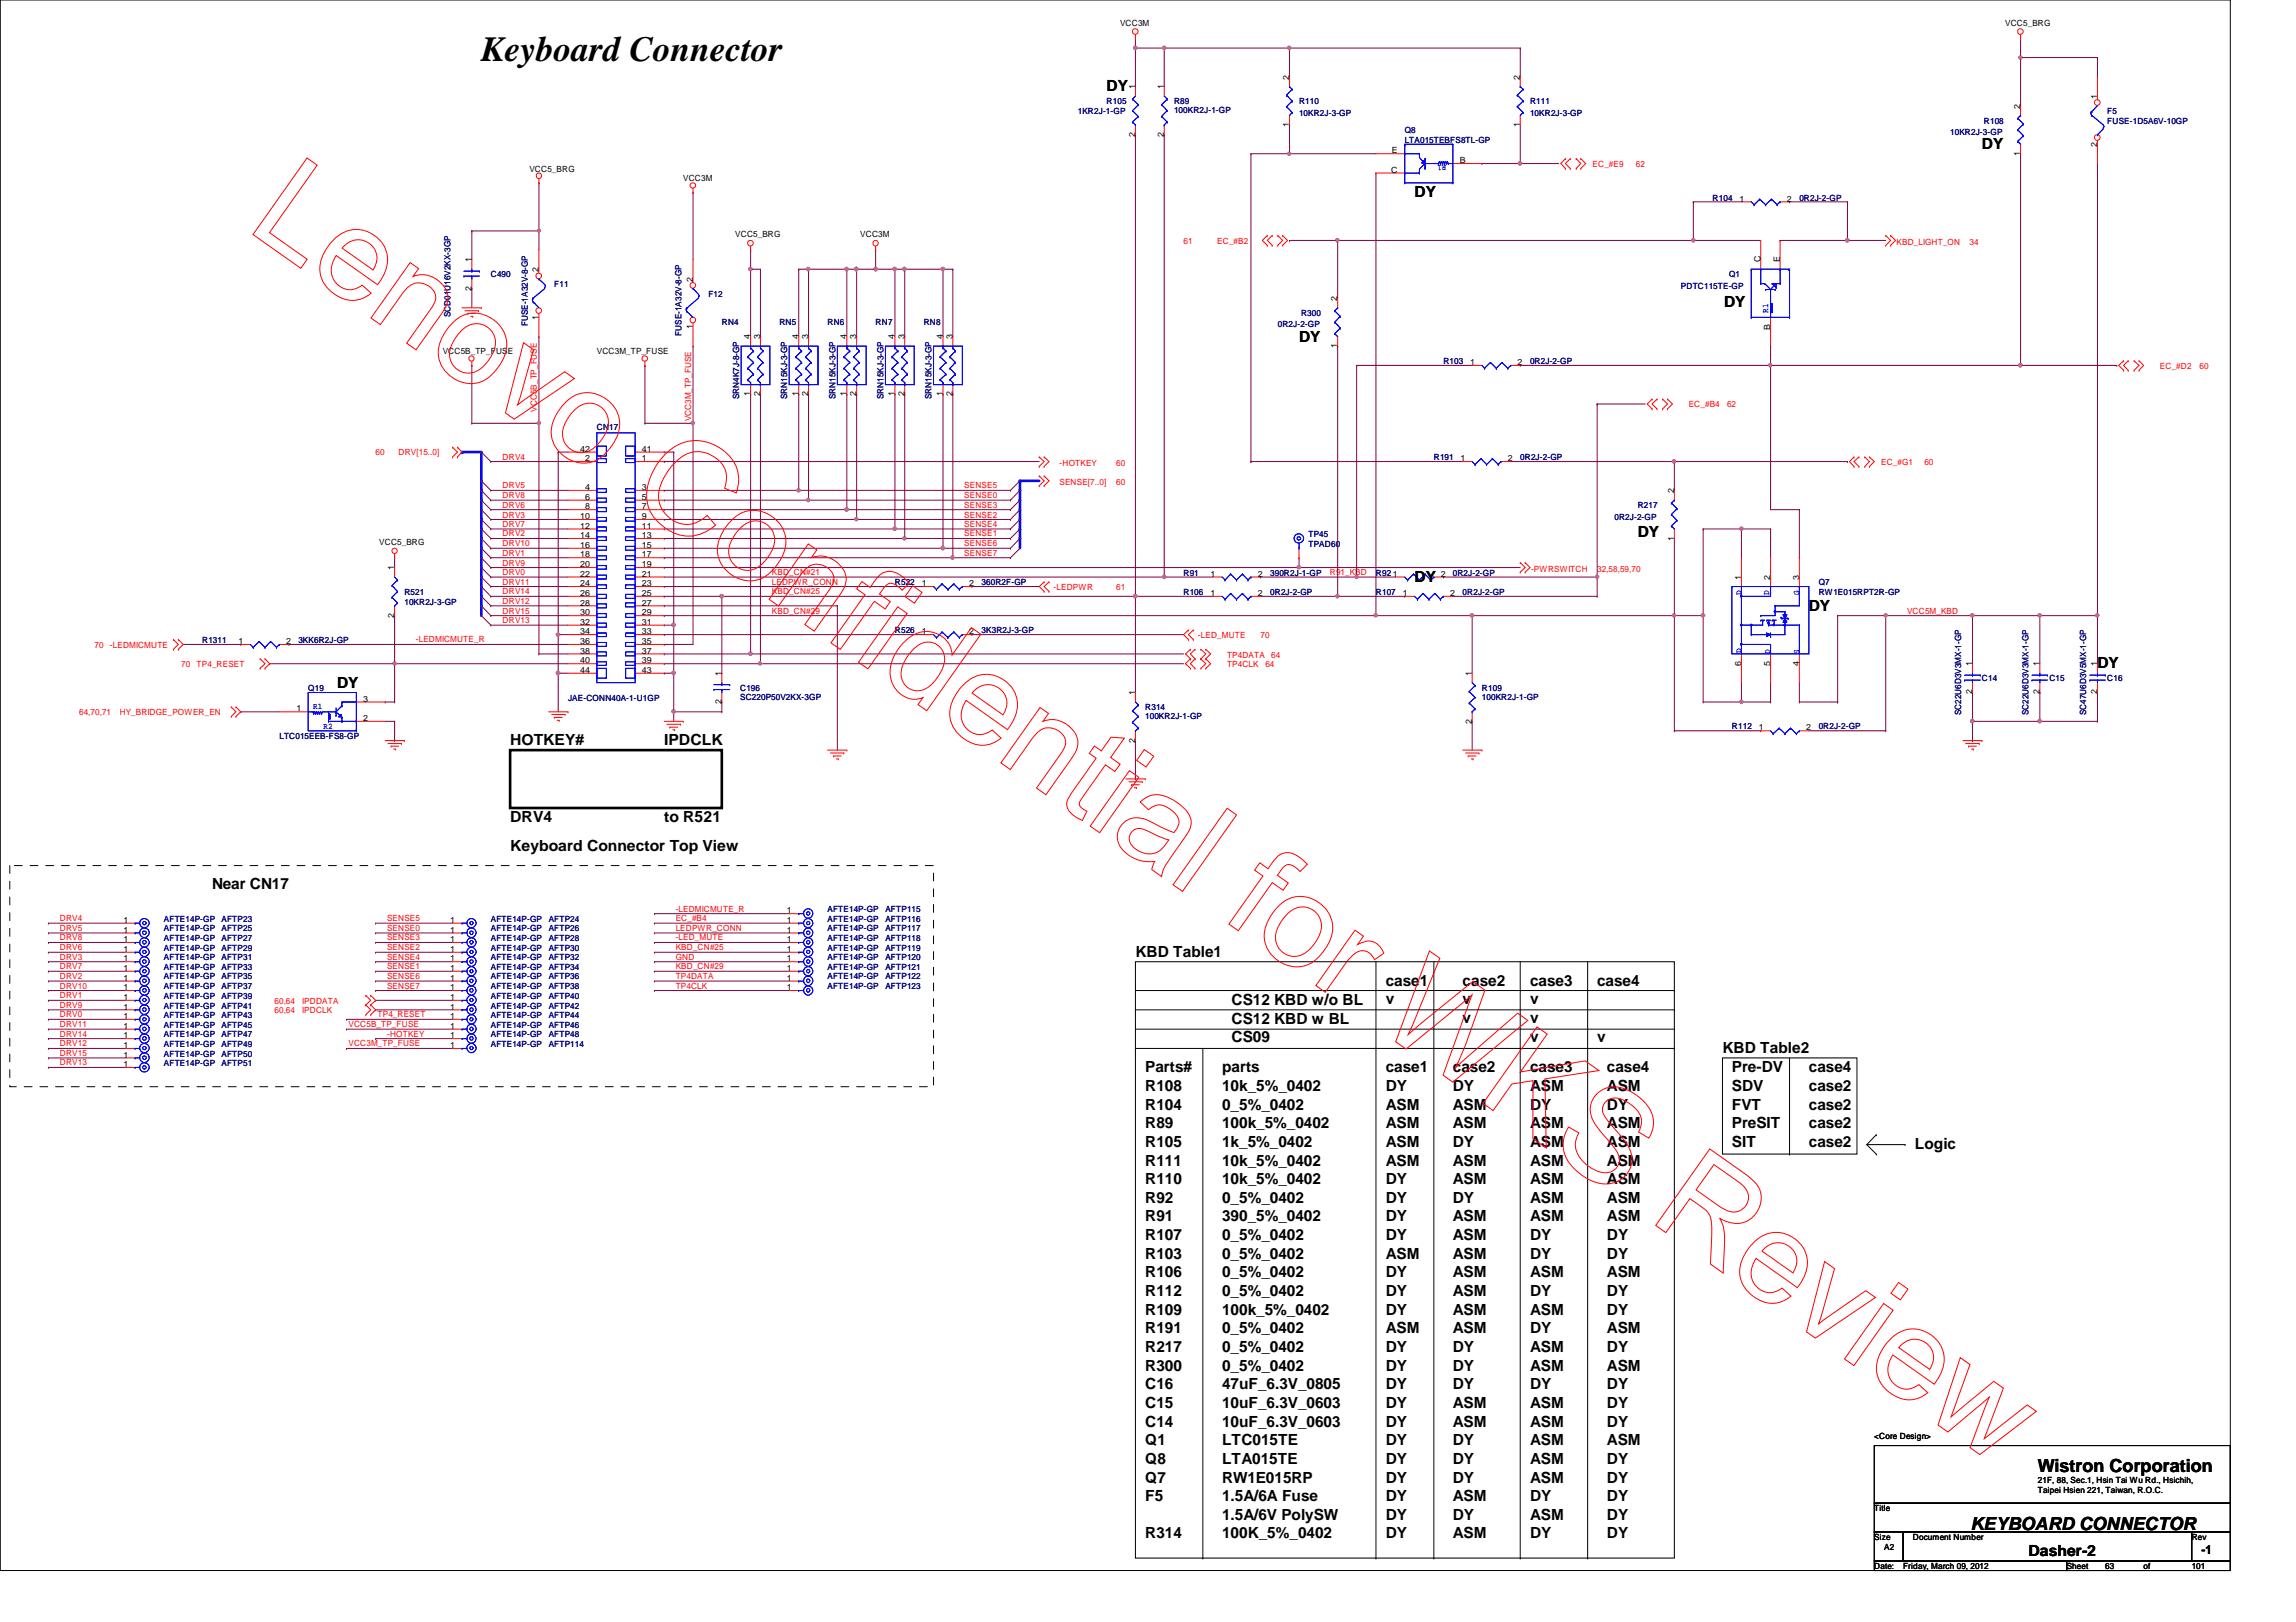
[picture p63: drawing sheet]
<svg xmlns="http://www.w3.org/2000/svg" width="297mm" height="210mm" viewBox="0 0 297 210" stroke-linecap="round" stroke-linejoin="round" font-family="sans-serif">
<defs><g id="words">
<text font-size="4.6" x="62.3" y="7.8">Keyboard Connector</text>
<g font-size="2.3">
<text x="263.6" y="190.5">Wistron Corporation</text>
<text x="254.9" y="198">KEYBOARD CONNECTOR</text>
</g>
<g font-size="2">
<text x="143.2" y="11.8">DY</text>
<text x="256.4" y="19.3">DY</text>
<text x="183" y="25.5">DY</text>
<text x="223.1" y="39.7">DY</text>
<text x="168.1" y="44.2">DY</text>
<text x="211.9" y="69.6">DY</text>
<text x="183" y="75.3">DY</text>
<text x="234" y="79">DY</text>
<text x="43.6" y="89">DY</text>
<text x="271.4" y="86.5">DY</text>
<text x="66" y="96.4">HOTKEY#</text>
<text x="85.9" y="96.4">IPDCLK</text>
<text x="66" y="106.4">DRV4</text>
<text x="85.9" y="106.4">to R521</text>
<text x="66" y="110.2">Keyboard Connector Top View</text>
<text x="27.4" y="115.1">Near CN17</text>
<text x="146.9" y="123.8">KBD Table1</text>
<text x="159.3" y="130">CS12 KBD w/o BL</text>
<text x="179.3" y="127.6">case1</text>
<text x="179.3" y="130">v</text>
<text x="189.2" y="127.6">case2</text>
<text x="189.2" y="130">v</text>
<text x="197.9" y="127.6">case3</text>
<text x="197.9" y="130">v</text>
<text x="206.6" y="127.6">case4</text>
<text x="159.3" y="132.5">CS12 KBD w BL</text>
<text x="159.3" y="134.9">CS09</text>
<text x="189.2" y="132.4">v</text>
<text x="197.9" y="132.4">v</text>
<text x="197.9" y="134.8">v</text>
<text x="206.6" y="134.8">v</text>
<text x="222.8" y="136.3">KBD Table2</text>
<text x="148.2" y="138.8">Parts#</text>
<text x="148.2" y="141.2">R108</text>
<text x="148.2" y="143.6">R104</text>
<text x="158.1" y="138.8">parts</text>
<text x="158.1" y="141.2">10k_5%_0402</text>
<text x="158.1" y="143.6">0_5%_0402</text>
<text x="179.3" y="138.8">case1</text>
<text x="179.3" y="141.2">DY</text>
<text x="179.3" y="143.6">ASM</text>
<text x="188" y="138.8">case2</text>
<text x="188" y="141.2">DY</text>
<text x="188" y="143.6">ASM</text>
<text x="197.9" y="138.8">case3</text>
<text x="197.9" y="141.2">ASM</text>
<text x="197.9" y="143.6">DY</text>
<text x="207.9" y="138.8">case4</text>
<text x="207.9" y="141.2">ASM</text>
<text x="207.9" y="143.6">DY</text>
<text x="224.1" y="138.8">Pre-DV</text>
<text x="224.1" y="141.2">SDV</text>
<text x="224.1" y="143.6">FVT</text>
<text x="234" y="138.8">case4</text>
<text x="234" y="141.2">case2</text>
<text x="234" y="143.6">case2</text>
<text x="148.2" y="146">R89</text>
<text x="148.2" y="148.4">R105</text>
<text x="158.1" y="146">100k_5%_0402</text>
<text x="158.1" y="148.4">1k_5%_0402</text>
<text x="179.3" y="146">ASM</text>
<text x="179.3" y="148.4">ASM</text>
<text x="188" y="146">ASM</text>
<text x="188" y="148.4">DY</text>
<text x="197.9" y="146">ASM</text>
<text x="197.9" y="148.4">ASM</text>
<text x="207.9" y="146">ASM</text>
<text x="207.9" y="148.4">ASM</text>
<text x="224.1" y="146">PreSIT</text>
<text x="224.1" y="148.4">SIT</text>
<text x="234" y="146">case2</text>
<text x="234" y="148.4">case2</text>
<text x="247.7" y="148.7">Logic</text>
<text x="148.2" y="150.8">R111</text>
<text x="148.2" y="153.2">R110</text>
<text x="148.2" y="155.7">R92</text>
<text x="158.1" y="150.8">10k_5%_0402</text>
<text x="158.1" y="153.2">10k_5%_0402</text>
<text x="158.1" y="155.7">0_5%_0402</text>
<text x="179.3" y="150.8">ASM</text>
<text x="179.3" y="153.2">DY</text>
<text x="179.3" y="155.7">DY</text>
<text x="188" y="150.8">ASM</text>
<text x="188" y="153.2">ASM</text>
<text x="188" y="155.7">DY</text>
<text x="197.9" y="150.8">ASM</text>
<text x="197.9" y="153.2">ASM</text>
<text x="197.9" y="155.7">ASM</text>
<text x="207.9" y="150.8">ASM</text>
<text x="207.9" y="153.2">ASM</text>
<text x="207.9" y="155.7">ASM</text>
<text x="148.2" y="158.1">R91</text>
<text x="148.2" y="160.5">R107</text>
<text x="158.1" y="158.1">390_5%_0402</text>
<text x="158.1" y="160.5">0_5%_0402</text>
<text x="179.3" y="158.1">DY</text>
<text x="179.3" y="160.5">DY</text>
<text x="188" y="158.1">ASM</text>
<text x="188" y="160.5">ASM</text>
<text x="197.9" y="158.1">ASM</text>
<text x="197.9" y="160.5">DY</text>
<text x="207.9" y="158.1">ASM</text>
<text x="207.9" y="160.5">DY</text>
<text x="148.2" y="162.9">R103</text>
<text x="148.2" y="165.3">R106</text>
<text x="148.2" y="167.7">R112</text>
<text x="158.1" y="162.9">0_5%_0402</text>
<text x="158.1" y="165.3">0_5%_0402</text>
<text x="158.1" y="167.7">0_5%_0402</text>
<text x="179.3" y="162.9">ASM</text>
<text x="179.3" y="165.3">DY</text>
<text x="179.3" y="167.7">DY</text>
<text x="188" y="162.9">ASM</text>
<text x="188" y="165.3">ASM</text>
<text x="188" y="167.7">ASM</text>
<text x="197.9" y="162.9">DY</text>
<text x="197.9" y="165.3">ASM</text>
<text x="197.9" y="167.7">DY</text>
<text x="207.9" y="162.9">DY</text>
<text x="207.9" y="165.3">ASM</text>
<text x="207.9" y="167.7">DY</text>
<text x="148.2" y="170.1">R109</text>
<text x="148.2" y="172.6">R191</text>
<text x="158.1" y="170.1">100k_5%_0402</text>
<text x="158.1" y="172.6">0_5%_0402</text>
<text x="179.3" y="170.1">DY</text>
<text x="179.3" y="172.6">ASM</text>
<text x="188" y="170.1">ASM</text>
<text x="188" y="172.6">ASM</text>
<text x="197.9" y="170.1">ASM</text>
<text x="197.9" y="172.6">DY</text>
<text x="207.9" y="170.1">DY</text>
<text x="207.9" y="172.6">ASM</text>
<text x="148.2" y="175">R217</text>
<text x="148.2" y="177.4">R300</text>
<text x="148.2" y="179.8">C16</text>
<text x="158.1" y="175">0_5%_0402</text>
<text x="158.1" y="177.4">0_5%_0402</text>
<text x="158.1" y="179.8">47uF_6.3V_0805</text>
<text x="179.3" y="175">DY</text>
<text x="179.3" y="177.4">DY</text>
<text x="179.3" y="179.8">DY</text>
<text x="188" y="175">DY</text>
<text x="188" y="177.4">DY</text>
<text x="188" y="179.8">DY</text>
<text x="197.9" y="175">ASM</text>
<text x="197.9" y="177.4">ASM</text>
<text x="197.9" y="179.8">DY</text>
<text x="207.9" y="175">DY</text>
<text x="207.9" y="177.4">ASM</text>
<text x="207.9" y="179.8">DY</text>
<text x="148.2" y="182.2">C15</text>
<text x="148.2" y="184.6">C14</text>
<text x="158.1" y="182.2">10uF_6.3V_0603</text>
<text x="158.1" y="184.6">10uF_6.3V_0603</text>
<text x="179.3" y="182.2">DY</text>
<text x="179.3" y="184.6">DY</text>
<text x="188" y="182.2">ASM</text>
<text x="188" y="184.6">ASM</text>
<text x="197.9" y="182.2">ASM</text>
<text x="197.9" y="184.6">ASM</text>
<text x="207.9" y="182.2">DY</text>
<text x="207.9" y="184.6">DY</text>
<text x="148.2" y="187">Q1</text>
<text x="148.2" y="189.4">Q8</text>
<text x="148.2" y="191.9">Q7</text>
<text x="158.1" y="187">LTC015TE</text>
<text x="158.1" y="189.4">LTA015TE</text>
<text x="158.1" y="191.9">RW1E015RP</text>
<text x="179.3" y="187">DY</text>
<text x="179.3" y="189.4">DY</text>
<text x="179.3" y="191.9">DY</text>
<text x="188" y="187">DY</text>
<text x="188" y="189.4">DY</text>
<text x="188" y="191.9">DY</text>
<text x="197.9" y="187">ASM</text>
<text x="197.9" y="189.4">ASM</text>
<text x="197.9" y="191.9">ASM</text>
<text x="207.9" y="187">ASM</text>
<text x="207.9" y="189.4">DY</text>
<text x="207.9" y="191.9">DY</text>
<text x="148.2" y="194.3">F5</text>
<text x="158.1" y="194.3">1.5A/6A Fuse</text>
<text x="158.1" y="196.7">1.5A/6V PolySW</text>
<text x="179.3" y="194.3">DY</text>
<text x="179.3" y="196.7">DY</text>
<text x="188" y="194.3">ASM</text>
<text x="188" y="196.7">DY</text>
<text x="197.9" y="194.3">DY</text>
<text x="197.9" y="196.7">ASM</text>
<text x="207.9" y="194.3">DY</text>
<text x="207.9" y="196.7">DY</text>
<text x="148.2" y="199.1">R314</text>
<text x="158.1" y="199.1">100K_5%_0402</text>
<text x="179.3" y="199.1">DY</text>
<text x="188" y="199.1">ASM</text>
<text x="197.9" y="199.1">DY</text>
<text x="207.9" y="199.1">DY</text>
<text x="262.4" y="201.4">Dasher-2</text>
</g>
<text font-size="1.6" x="284.8" y="201">-1</text>
<g font-size="1.1">
<text x="144.9" y="3.3">VCC3M</text>
<text x="259.4" y="3.3">VCC5_BRG</text>
<text x="146.9" y="11.6" transform="rotate(-90 146.9 11.6)">1</text>
<text x="150.6" y="11.6" transform="rotate(-90 150.6 11.6)">1</text>
<text x="166.8" y="10.3" transform="rotate(-90 166.8 10.3)">2</text>
<text x="196.6" y="10.3" transform="rotate(-90 196.6 10.3)">2</text>
<text x="146.9" y="17.7" transform="rotate(-90 146.9 17.7)">2</text>
<text x="150.6" y="17.7" transform="rotate(-90 150.6 17.7)">2</text>
<text x="166.8" y="16.5" transform="rotate(-90 166.8 16.5)">1</text>
<text x="196.6" y="16.5" transform="rotate(-90 196.6 16.5)">1</text>
<text x="261.4" y="14.1" transform="rotate(-90 261.4 14.1)">2</text>
<text x="271.3" y="12.8" transform="rotate(-90 271.3 12.8)">1</text>
<text x="68.5" y="22.2">VCC5_BRG</text>
<text x="88.4" y="23.5">VCC3M</text>
<text x="180" y="22.4">C</text>
<text x="180.1" y="19.9">E</text>
<text x="188.8" y="21.1">B</text>
<text x="261.4" y="20.2" transform="rotate(-90 261.4 20.2)">1</text>
<text x="271.3" y="19" transform="rotate(-90 271.3 19)">2</text>
<text x="225" y="26.1">1</text>
<text x="231.2" y="26.1">2</text>
<text x="61" y="34" transform="rotate(-90 61 34)">1</text>
<text x="69.7" y="35.2" transform="rotate(-90 69.7 35.2)">2</text>
<text x="95.1" y="30.7">VCC5_BRG</text>
<text x="111.3" y="30.7">VCC3M</text>
<text x="227.8" y="34" transform="rotate(-90 227.8 34)">C</text>
<text x="230.2" y="34" transform="rotate(-90 230.2 34)">E</text>
<text x="61" y="37.6" transform="rotate(-90 61 37.6)">2</text>
<text x="69.7" y="41.4" transform="rotate(-90 69.7 41.4)">1</text>
<text x="89.6" y="36.4" transform="rotate(-90 89.6 36.4)">2</text>
<text x="173" y="38.9" transform="rotate(-90 173 38.9)">2</text>
<text x="57.3" y="45.8">VCC5B_TP_FUSE</text>
<text x="77.2" y="45.8">VCC3M_TP_FUSE</text>
<text x="89.6" y="42.6" transform="rotate(-90 89.6 42.6)">1</text>
<text x="97.1" y="43.9" transform="rotate(-90 97.1 43.9)">4</text>
<text x="98.3" y="43.9" transform="rotate(-90 98.3 43.9)">3</text>
<text x="103.3" y="43.9" transform="rotate(-90 103.3 43.9)">4</text>
<text x="104.6" y="43.9" transform="rotate(-90 104.6 43.9)">3</text>
<text x="109.5" y="43.9" transform="rotate(-90 109.5 43.9)">4</text>
<text x="110.8" y="43.9" transform="rotate(-90 110.8 43.9)">3</text>
<text x="115.7" y="43.9" transform="rotate(-90 115.7 43.9)">4</text>
<text x="117" y="43.9" transform="rotate(-90 117 43.9)">3</text>
<text x="122" y="43.9" transform="rotate(-90 122 43.9)">4</text>
<text x="123.2" y="43.9" transform="rotate(-90 123.2 43.9)">3</text>
<text x="173" y="45.1" transform="rotate(-90 173 45.1)">1</text>
<text x="190.2" y="47.2">1</text>
<text x="196.3" y="47.2">2</text>
<text x="229" y="42.7" transform="rotate(-90 229 42.7)">B</text>
<text x="97.1" y="51.3" transform="rotate(-90 97.1 51.3)">1</text>
<text x="98.3" y="51.3" transform="rotate(-90 98.3 51.3)">2</text>
<text x="103.3" y="51.3" transform="rotate(-90 103.3 51.3)">1</text>
<text x="104.6" y="51.3" transform="rotate(-90 104.6 51.3)">2</text>
<text x="109.5" y="51.3" transform="rotate(-90 109.5 51.3)">1</text>
<text x="110.8" y="51.3" transform="rotate(-90 110.8 51.3)">2</text>
<text x="115.7" y="51.3" transform="rotate(-90 115.7 51.3)">1</text>
<text x="117" y="51.3" transform="rotate(-90 117 51.3)">2</text>
<text x="122" y="51.3" transform="rotate(-90 122 51.3)">1</text>
<text x="123.2" y="51.3" transform="rotate(-90 123.2 51.3)">2</text>
<text x="75.1" y="58.5">42</text>
<text x="75.7" y="59.7">2</text>
<text x="83.1" y="59.7">1</text>
<text x="83.1" y="58.5">41</text>
<text x="188.9" y="59.7">1</text>
<text x="195.1" y="59.7">2</text>
<text x="75.7" y="63.4">4</text>
<text x="75.7" y="64.7">6</text>
<text x="75.7" y="65.9">8</text>
<text x="83.1" y="63.4">3</text>
<text x="83.1" y="64.7">5</text>
<text x="83.1" y="65.9">7</text>
<text x="216.6" y="63.8" transform="rotate(-90 216.6 63.8)">2</text>
<text x="49.1" y="70.5">VCC5_BRG</text>
<text x="75.1" y="67.2">10</text>
<text x="75.1" y="68.4">12</text>
<text x="75.1" y="69.6">14</text>
<text x="75.1" y="70.9">16</text>
<text x="83.1" y="67.2">9</text>
<text x="83.1" y="68.4">11</text>
<text x="83.1" y="69.6">13</text>
<text x="83.1" y="70.9">15</text>
<text x="216.6" y="70" transform="rotate(-90 216.6 70)">1</text>
<text x="51" y="73.8" transform="rotate(-90 51 73.8)">1</text>
<text x="75.1" y="72.1">18</text>
<text x="75.1" y="73.4">20</text>
<text x="75.1" y="74.6">22</text>
<text x="75.1" y="75.9">24</text>
<text x="75.1" y="77.1">26</text>
<text x="83.1" y="72.1">17</text>
<text x="83.1" y="73.4">19</text>
<text x="83.1" y="74.6">21</text>
<text x="83.1" y="75.9">23</text>
<text x="83.1" y="77.1">25</text>
<text x="119.2" y="75.9">1</text>
<text x="125.4" y="75.9">2</text>
<text x="156.6" y="77.1">1</text>
<text x="156.6" y="74.6">1</text>
<text x="162.7" y="77.1">2</text>
<text x="162.7" y="74.6">2</text>
<text x="180.2" y="74.6">1</text>
<text x="181.5" y="77.1">1</text>
<text x="186.4" y="74.6">2</text>
<text x="187.6" y="77.1">2</text>
<text x="225.3" y="75" transform="rotate(-90 225.3 75)">1</text>
<text x="229" y="75" transform="rotate(-90 229 75)">2</text>
<text x="232.7" y="75" transform="rotate(-90 232.7 75)">3</text>
<text x="30.9" y="83.4">1</text>
<text x="37" y="83.4">2</text>
<text x="51" y="79.9" transform="rotate(-90 51 79.9)">2</text>
<text x="75.1" y="78.4">28</text>
<text x="75.1" y="79.6">30</text>
<text x="75.1" y="80.9">32</text>
<text x="75.1" y="82.1">34</text>
<text x="75.1" y="83.4">36</text>
<text x="83.1" y="78.4">27</text>
<text x="83.1" y="79.6">29</text>
<text x="83.1" y="80.9">31</text>
<text x="83.1" y="82.1">33</text>
<text x="83.1" y="83.4">35</text>
<text x="119.2" y="82.1">1</text>
<text x="125.4" y="82.1">2</text>
<text x="75.1" y="84.6">38</text>
<text x="75.1" y="85.9">40</text>
<text x="75.1" y="87.1">44</text>
<text x="83.1" y="84.6">37</text>
<text x="83.1" y="85.9">39</text>
<text x="83.1" y="87.1">43</text>
<text x="93.3" y="87.5" transform="rotate(-90 93.3 87.5)">1</text>
<text x="146.9" y="90" transform="rotate(-90 146.9 90)">1</text>
<text x="190.4" y="87.5" transform="rotate(-90 190.4 87.5)">1</text>
<text x="225.3" y="86.1" transform="rotate(-90 225.3 86.1)">6</text>
<text x="229" y="86.1" transform="rotate(-90 229 86.1)">5</text>
<text x="232.7" y="86.1" transform="rotate(-90 232.7 86.1)">4</text>
<text x="255.1" y="89.9" transform="rotate(-90 255.1 89.9)">2</text>
<text x="255.1" y="86.2" transform="rotate(-90 255.1 86.2)">1</text>
<text x="263.9" y="89.9" transform="rotate(-90 263.9 89.9)">2</text>
<text x="263.9" y="86.2" transform="rotate(-90 263.9 86.2)">1</text>
<text x="271.3" y="89.9" transform="rotate(-90 271.3 89.9)">2</text>
<text x="271.3" y="86.2" transform="rotate(-90 271.3 86.2)">1</text>
<text x="38.4" y="92.1">1</text>
<text x="47" y="93.3">2</text>
<text x="47" y="90.8">3</text>
<text x="93.3" y="91.1" transform="rotate(-90 93.3 91.1)">2</text>
<text x="190.4" y="93.6" transform="rotate(-90 190.4 93.6)">2</text>
<text x="227.5" y="94.5">1</text>
<text x="233.7" y="94.5">2</text>
<text x="146.9" y="96.1" transform="rotate(-90 146.9 96.1)">2</text>
<text x="16" y="119.4">1</text>
<text x="58.2" y="119.4">1</text>
<text x="101.8" y="119.4">1</text>
<text x="101.8" y="118.2">1</text>
<text x="16" y="123.2">1</text>
<text x="16" y="124.4">1</text>
<text x="16" y="125.6">1</text>
<text x="16" y="121.9">1</text>
<text x="16" y="120.7">1</text>
<text x="58.2" y="125.6">1</text>
<text x="58.2" y="124.4">1</text>
<text x="58.2" y="120.7">1</text>
<text x="58.2" y="123.2">1</text>
<text x="58.2" y="121.9">1</text>
<text x="101.8" y="120.7">1</text>
<text x="101.8" y="124.4">1</text>
<text x="101.8" y="121.9">1</text>
<text x="101.8" y="123.2">1</text>
<text x="101.8" y="125.6">1</text>
<text x="16" y="131.9">1</text>
<text x="16" y="126.9">1</text>
<text x="16" y="129.4">1</text>
<text x="16" y="130.6">1</text>
<text x="16" y="128.1">1</text>
<text x="58.2" y="126.9">1</text>
<text x="58.2" y="131.9">1</text>
<text x="58.2" y="129.4">1</text>
<text x="58.2" y="128.1">1</text>
<text x="58.2" y="130.6">1</text>
<text x="101.8" y="126.9">1</text>
<text x="101.8" y="128.1">1</text>
<text x="16" y="135.6">1</text>
<text x="16" y="133.1">1</text>
<text x="16" y="134.4">1</text>
<text x="16" y="136.9">1</text>
<text x="58.2" y="133.1">1</text>
<text x="58.2" y="135.6">1</text>
<text x="58.2" y="134.4">1</text>
<text x="16" y="138.1">1</text>
<text x="242.5" y="186.3">&lt;Core Design&gt;</text>
<text x="263.6" y="191.9">21F, 88, Sec.1, Hsin Tai Wu Rd., Hsichih,</text>
<text x="242.5" y="195.6">Title</text>
<text x="263.6" y="193.2">Taipei Hsien 221, Taiwan, R.O.C.</text>
<text x="242.5" y="199.3">Size</text>
<text x="242.5" y="203.1">Date:</text>
<text x="243.8" y="200.6">A2</text>
<text x="246.2" y="203.1">Friday, March 09, 2012</text>
<text x="247.5" y="199.3">Document Number</text>
<text x="267.4" y="203.1">Sheet</text>
<text x="272.4" y="203.1">63</text>
<text x="277.3" y="203.1">of</text>
<text x="283.5" y="199.3">Rev</text>
<text x="283.5" y="203.1">101</text>
</g>
<g font-size="1.1" fill="#000080">
<text x="139.4" y="14.7">1KR2J-1-GP</text>
<text x="143.2" y="13.5">R105</text>
<text x="151.9" y="13.5">R89</text>
<text x="151.9" y="14.6">100KR2J-1-GP</text>
<text x="168.1" y="13.5">R110</text>
<text x="168.1" y="15">10KR2J-3-GP</text>
<text x="181.7" y="17.2">Q8</text>
<text x="197.9" y="13.5">R111</text>
<text x="197.9" y="15">10KR2J-3-GP</text>
<text x="252.3" y="17.5">10KR2J-3-GP</text>
<text x="256.7" y="16">R108</text>
<text x="272.6" y="14.7">F5</text>
<text x="272.6" y="16">FUSE-1D5A6V-10GP</text>
<text x="181.7" y="18.5">LTA015TEBFS8TL-GP</text>
<text x="221.6" y="26">R104</text>
<text x="232.8" y="26">0R2J-2-GP</text>
<text x="63.5" y="35.9">C490</text>
<text x="223.7" y="35.9">Q1</text>
<text x="58.3" y="41.1" transform="rotate(-90 58.3 41.1)">SCD01U16V2KX-3GP</text>
<text x="71.7" y="37.2">F11</text>
<text x="91.6" y="38.4">F12</text>
<text x="168.3" y="40.9">R300</text>
<text x="217.5" y="37.4">PDTC115TE-GP</text>
<text x="68.3" y="42.2" transform="rotate(-90 68.3 42.2)">FUSE-1A32V-8-GP</text>
<text x="88.2" y="43.4" transform="rotate(-90 88.2 43.4)">FUSE-1A32V-8-GP</text>
<text x="93.4" y="42.1">RN4</text>
<text x="100.8" y="42.1">RN5</text>
<text x="107.1" y="42.1">RN6</text>
<text x="113.3" y="42.1">RN7</text>
<text x="119.5" y="42.1">RN8</text>
<text x="165.3" y="42.4">0R2J-2-GP</text>
<text x="186.7" y="47.1">R103</text>
<text x="197.9" y="47.1">0R2J-2-GP</text>
<text x="95.6" y="51.6" transform="rotate(-90 95.6 51.6)">SRN4K7J-8-GP</text>
<text x="101.9" y="51.6" transform="rotate(-90 101.9 51.6)">SRN15KJ-3-GP</text>
<text x="108.1" y="51.6" transform="rotate(-90 108.1 51.6)">SRN15KJ-3-GP</text>
<text x="114.3" y="51.6" transform="rotate(-90 114.3 51.6)">SRN15KJ-3-GP</text>
<text x="120.5" y="51.6" transform="rotate(-90 120.5 51.6)">SRN15KJ-3-GP</text>
<text x="77.2" y="55.7">CN17</text>
<text x="185.5" y="59.6">R191</text>
<text x="196.7" y="59.6">0R2J-2-GP</text>
<text x="211.9" y="65.8">R217</text>
<text x="169.3" y="69.5">TP45</text>
<text x="169.3" y="70.7">TPAD60</text>
<text x="208.9" y="67.3">0R2J-2-GP</text>
<text x="52.3" y="77">R521</text>
<text x="115.8" y="75.7">R522</text>
<text x="127" y="75.7">360R2F-GP</text>
<text x="153.1" y="77">R106</text>
<text x="153.1" y="74.5">R91</text>
<text x="164.3" y="77">0R2J-2-GP</text>
<text x="164.3" y="74.5">390R2J-1-GP</text>
<text x="178" y="77">R107</text>
<text x="178" y="74.5">R92</text>
<text x="188" y="74.5">0R2J-2-GP</text>
<text x="189.2" y="77">0R2J-2-GP</text>
<text x="235.3" y="75.7">Q7</text>
<text x="235.3" y="77">RW1E015RPT2R-GP</text>
<text x="26.2" y="83.2">R1311</text>
<text x="38.6" y="83.2">3KK6R2J-GP</text>
<text x="52.3" y="78.2">10KR2J-3-GP</text>
<text x="115.8" y="82">R526</text>
<text x="127" y="82">3K3R2J-3-GP</text>
<text x="39.9" y="89.4">Q19</text>
<text x="95.8" y="89.4">C196</text>
<text x="191.7" y="89.4">R109</text>
<text x="256.4" y="88.2">C14</text>
<text x="265.1" y="88.2">C15</text>
<text x="272.6" y="88.2">C16</text>
<text x="36.1" y="95.6">LTC015EEB-FS8-GP</text>
<text x="73.5" y="90.7">JAE-CONN40A-1-U1GP</text>
<text x="95.8" y="90.6">SC220P50V2KX-3GP</text>
<text x="148.2" y="91.9">R314</text>
<text x="148.2" y="93">100KR2J-1-GP</text>
<text x="191.7" y="90.6">100KR2J-1-GP</text>
<text x="224.1" y="94.4">R112</text>
<text x="235.3" y="94.4">0R2J-2-GP</text>
<text x="253.7" y="92.6" transform="rotate(-90 253.7 92.6)">SC22U6D3V3MX-1-GP</text>
<text x="262.4" y="92.6" transform="rotate(-90 262.4 92.6)">SC22U6D3V3MX-1-GP</text>
<text x="269.9" y="92.6" transform="rotate(-90 269.9 92.6)">SC47U6D3V5MX-1-GP</text>
<text x="21.2" y="119.3">AFTE14P-GP</text>
<text x="28.7" y="119.3">AFTP23</text>
<text x="63.5" y="119.3">AFTE14P-GP</text>
<text x="71" y="119.3">AFTP24</text>
<text x="107.1" y="119.3">AFTE14P-GP</text>
<text x="107.1" y="118.1">AFTE14P-GP</text>
<text x="114.6" y="119.3">AFTP116</text>
<text x="114.6" y="118.1">AFTP115</text>
<text x="21.2" y="123">AFTE14P-GP</text>
<text x="21.2" y="124.3">AFTE14P-GP</text>
<text x="21.2" y="125.5">AFTE14P-GP</text>
<text x="21.2" y="121.8">AFTE14P-GP</text>
<text x="21.2" y="120.5">AFTE14P-GP</text>
<text x="28.7" y="123">AFTP29</text>
<text x="28.7" y="124.3">AFTP31</text>
<text x="28.7" y="125.5">AFTP33</text>
<text x="28.7" y="121.8">AFTP27</text>
<text x="28.7" y="120.5">AFTP25</text>
<text x="63.5" y="125.5">AFTE14P-GP</text>
<text x="63.5" y="124.3">AFTE14P-GP</text>
<text x="63.5" y="120.5">AFTE14P-GP</text>
<text x="63.5" y="123">AFTE14P-GP</text>
<text x="63.5" y="121.8">AFTE14P-GP</text>
<text x="71" y="125.5">AFTP34</text>
<text x="71" y="124.3">AFTP32</text>
<text x="71" y="120.5">AFTP26</text>
<text x="71" y="123">AFTP30</text>
<text x="71" y="121.8">AFTP28</text>
<text x="107.1" y="120.5">AFTE14P-GP</text>
<text x="107.1" y="124.3">AFTE14P-GP</text>
<text x="107.1" y="121.8">AFTE14P-GP</text>
<text x="107.1" y="123">AFTE14P-GP</text>
<text x="107.1" y="125.5">AFTE14P-GP</text>
<text x="114.6" y="120.5">AFTP117</text>
<text x="114.6" y="124.3">AFTP120</text>
<text x="114.6" y="121.8">AFTP118</text>
<text x="114.6" y="123">AFTP119</text>
<text x="114.6" y="125.5">AFTP121</text>
<text x="21.2" y="131.7">AFTE14P-GP</text>
<text x="21.2" y="126.7">AFTE14P-GP</text>
<text x="21.2" y="129.2">AFTE14P-GP</text>
<text x="21.2" y="130.5">AFTE14P-GP</text>
<text x="21.2" y="128">AFTE14P-GP</text>
<text x="28.7" y="131.7">AFTP43</text>
<text x="28.7" y="126.7">AFTP35</text>
<text x="28.7" y="129.2">AFTP39</text>
<text x="28.7" y="130.5">AFTP41</text>
<text x="28.7" y="128">AFTP37</text>
<text x="63.5" y="126.7">AFTE14P-GP</text>
<text x="63.5" y="131.7">AFTE14P-GP</text>
<text x="63.5" y="129.2">AFTE14P-GP</text>
<text x="63.5" y="128">AFTE14P-GP</text>
<text x="63.5" y="130.5">AFTE14P-GP</text>
<text x="71" y="126.7">AFTP36</text>
<text x="71" y="131.7">AFTP44</text>
<text x="71" y="129.2">AFTP40</text>
<text x="71" y="128">AFTP38</text>
<text x="71" y="130.5">AFTP42</text>
<text x="107.1" y="126.7">AFTE14P-GP</text>
<text x="107.1" y="128">AFTE14P-GP</text>
<text x="114.6" y="126.7">AFTP122</text>
<text x="114.6" y="128">AFTP123</text>
<text x="21.2" y="135.5">AFTE14P-GP</text>
<text x="21.2" y="138">AFTE14P-GP</text>
<text x="21.2" y="133">AFTE14P-GP</text>
<text x="21.2" y="134.2">AFTE14P-GP</text>
<text x="21.2" y="136.7">AFTE14P-GP</text>
<text x="28.7" y="135.5">AFTP49</text>
<text x="28.7" y="138">AFTP51</text>
<text x="28.7" y="133">AFTP45</text>
<text x="28.7" y="134.2">AFTP47</text>
<text x="28.7" y="136.7">AFTP50</text>
<text x="63.5" y="133">AFTE14P-GP</text>
<text x="63.5" y="135.5">AFTE14P-GP</text>
<text x="63.5" y="134.2">AFTE14P-GP</text>
<text x="71" y="133">AFTP46</text>
<text x="71" y="135.5">AFTP114</text>
<text x="71" y="134.2">AFTP48</text>
</g>
<g font-size="1.1" fill="#00f">
<text x="187.1" y="21.3" transform="rotate(180 187.1 21.3)">R1</text>
<text x="228.8" y="40.5" transform="rotate(-90 228.8 40.5)">R1</text>
<text x="225.3" y="77" transform="rotate(-90 225.3 77)">D</text>
<text x="228.9" y="77" transform="rotate(-90 228.9 77)">D</text>
<text x="232.7" y="77" transform="rotate(-90 232.7 77)">G</text>
<text x="225.3" y="84.5" transform="rotate(-90 225.3 84.5)">D</text>
<text x="229" y="84.6" transform="rotate(-90 229 84.6)">D</text>
<text x="232.7" y="84.6" transform="rotate(-90 232.7 84.6)">S</text>
<text x="40.5" y="91.8">R1</text>
<text x="41.9" y="94.3">R2</text>
</g>
<g font-size="1.1" fill="#f00">
<text x="206" y="21.6">EC_#E9</text>
<text x="211.6" y="21.6">62</text>
<text x="153.1" y="31.5">61</text>
<text x="157.5" y="31.5">EC_#B2</text>
<text x="245.4" y="31.7">KBD_LIGHT_ON</text>
<text x="254.8" y="31.7">34</text>
<text x="279.4" y="47.8">EC_#D2</text>
<text x="284.6" y="47.8">60</text>
<text x="69.5" y="53.3" transform="rotate(-90 69.5 53.3)">VCC5B_TP_FUSE</text>
<text x="218.5" y="52.7">EC_#B4</text>
<text x="223.4" y="52.7">62</text>
<text x="48.6" y="58.9">60</text>
<text x="51.6" y="58.9">DRV[15..0]</text>
<text x="65" y="59.5">DRV4</text>
<text x="89.4" y="54.5" transform="rotate(-90 89.4 54.5)">VCC3M_TP_FUSE</text>
<text x="65" y="65.7">DRV6</text>
<text x="65" y="63.2">DRV5</text>
<text x="65" y="64.5">DRV8</text>
<text x="124.8" y="64.5">SENSE0</text>
<text x="124.8" y="63.2">SENSE5</text>
<text x="124.8" y="65.7">SENSE3</text>
<text x="137.1" y="62.8">SENSE[7..0]</text>
<text x="137.1" y="60.3">-HOTKEY</text>
<text x="144.4" y="62.8">60</text>
<text x="144.4" y="60.3">60</text>
<text x="243.4" y="60.2">EC_#G1</text>
<text x="249" y="60.2">60</text>
<text x="65" y="67">DRV3</text>
<text x="65" y="71.9">DRV1</text>
<text x="65" y="69.4">DRV2</text>
<text x="65" y="68.2">DRV7</text>
<text x="65" y="70.7">DRV10</text>
<text x="124.8" y="67">SENSE2</text>
<text x="124.8" y="68.2">SENSE4</text>
<text x="124.8" y="69.4">SENSE1</text>
<text x="124.8" y="70.7">SENSE6</text>
<text x="124.8" y="71.9">SENSE7</text>
<text x="65" y="74.4">DRV0</text>
<text x="65" y="73.2">DRV9</text>
<text x="65" y="75.6">DRV11</text>
<text x="65" y="76.9">DRV14</text>
<text x="99.9" y="75.6">LEDPWR_CONN</text>
<text x="99.9" y="74.4">KBD_CN#21</text>
<text x="99.9" y="76.9">KBD_CN#25</text>
<text x="136.3" y="76.4">-LEDPWR</text>
<text x="144.4" y="76.4">61</text>
<text x="172" y="74.4">R91_KBD</text>
<text x="198.1" y="74">-PWRSWITCH</text>
<text x="206.6" y="74">32,58,59,70</text>
<text x="12.2" y="83.8">70</text>
<text x="14.2" y="83.8">-LEDMICMUTE</text>
<text x="53.8" y="83.1">-LEDMICMUTE_R</text>
<text x="65" y="78.1">DRV12</text>
<text x="65" y="79.4">DRV15</text>
<text x="65" y="80.6">DRV13</text>
<text x="99.9" y="79.4">KBD_CN#29</text>
<text x="155" y="82.6">-LED_MUTE</text>
<text x="163.1" y="82.6">70</text>
<text x="246.7" y="79.4">VCC5M_KBD</text>
<text x="23.4" y="86.3">70</text>
<text x="25.4" y="86.3">TP4_RESET</text>
<text x="158.7" y="86.3">TP4CLK</text>
<text x="158.7" y="85.1">TP4DATA</text>
<text x="163.7" y="86.3">64</text>
<text x="164.5" y="85.1">64</text>
<text x="10.2" y="92.5">64,70,71</text>
<text x="15.5" y="92.5">HY_BRIDGE_POWER_EN</text>
<text x="7.7" y="119.2">DRV4</text>
<text x="50.1" y="119.2">SENSE5</text>
<text x="87.4" y="118">-LEDMICMUTE_R</text>
<text x="87.4" y="119.2">EC_#B4</text>
<text x="7.7" y="124.2">DRV3</text>
<text x="7.7" y="123">DRV6</text>
<text x="7.7" y="120.5">DRV5</text>
<text x="7.7" y="125.4">DRV7</text>
<text x="7.7" y="121.7">DRV8</text>
<text x="50.1" y="120.5">SENSE0</text>
<text x="50.1" y="121.7">SENSE3</text>
<text x="50.1" y="123">SENSE2</text>
<text x="50.1" y="124.2">SENSE4</text>
<text x="50.1" y="125.4">SENSE1</text>
<text x="87.4" y="120.5">LEDPWR_CONN</text>
<text x="87.4" y="121.7">-LED_MUTE</text>
<text x="87.4" y="123">KBD_CN#25</text>
<text x="87.4" y="124.2">GND</text>
<text x="87.4" y="125.4">KBD_CN#29</text>
<text x="7.7" y="129.2">DRV1</text>
<text x="7.7" y="131.7">DRV0</text>
<text x="7.7" y="126.7">DRV2</text>
<text x="7.7" y="127.9">DRV10</text>
<text x="7.7" y="130.4">DRV9</text>
<text x="35.5" y="129.9">60,64</text>
<text x="35.5" y="131.1">60,64</text>
<text x="39.1" y="129.9">IPDDATA</text>
<text x="39.1" y="131.1">IPDCLK</text>
<text x="48.8" y="131.7">TP4_RESET</text>
<text x="50.1" y="126.7">SENSE6</text>
<text x="50.1" y="127.9">SENSE7</text>
<text x="87.4" y="126.7">TP4DATA</text>
<text x="87.4" y="127.9">TP4CLK</text>
<text x="7.7" y="135.4">DRV12</text>
<text x="7.7" y="132.9">DRV11</text>
<text x="7.7" y="134.2">DRV14</text>
<text x="7.7" y="136.7">DRV15</text>
<text x="7.7" y="137.9">DRV13</text>
<text x="45.1" y="132.9">VCC5B_TP_FUSE</text>
<text x="45.1" y="135.4">VCC3M_TP_FUSE</text>
<text x="50.1" y="134.2">-HOTKEY</text>
</g>
</g></defs>
<path d="M0 0h288.5v203.2h-288.5z" fill="none" stroke="#000" stroke-width=".13"/>
<path d="M104.6 34.8h.1M104.6 34.8h5" fill="none" stroke="#800040" stroke-width=".13"/>
<path d="M104.4 34.6h.3l.1 .2-.1 .2-.1 .1-.2-.1z" fill-rule="evenodd" fill="#f0f"/>
<path d="M104.4 34.6h.3l.1 .2-.1 .2-.1 .1-.2-.1z" fill="none" stroke="#f0f" stroke-width=".13"/>
<path d="M85.9 69.7h.1M85.9 67.2h.1M85.9 63.5h.1M85.9 71h.1M85.9 69.7h31.1M85.9 67.2h24.9M85.9 63.5h17.4M85.9 71h36.1M87.2 80.9h.1M87.2 80.9v6.2" fill="none" stroke="#800040" stroke-width=".13"/>
<path d="M87 80.7h.3l.1 .2-.1 .1-.2 .1-.1-.1z" fill-rule="evenodd" fill="#f0f"/>
<path d="M87 80.7h.3l.1 .2-.1 .1-.2 .1-.1-.1z" fill="none" stroke="#f0f" stroke-width=".13"/>
<g fill="none" stroke="#800040" stroke-width=".13">
<path d="M69.7 23.7h.1M69.7 23.7v6.2M117 34.8h.1M117 34.8h5M72.2 58.5h.1M72.2 58.5v23.6M85.9 72.2h.1M85.9 64.7h.1M85.9 66h.1M85.9 68.5h.1M85.9 72.2h37.4M85.9 64.7h18.7"/>
<path d="M85.9 66h23.7M85.9 68.5h29.9"/>
</g>
<path d="M116.9 34.6h.2l.1 .2-.1 .2-.1 .1-.1-.1z" fill-rule="evenodd" fill="#f0f"/>
<path d="M116.9 34.6h.2l.1 .2-.1 .2-.1 .1-.1-.1z" fill="none" stroke="#f0f" stroke-width=".13"/>
<path d="M168.1 73.4h.1M168.1 73.4h28.6" fill="none" stroke="#800040" stroke-width=".13"/>
<path d="M167.9 73.3h.3l.1 .1-.1 .1-.2 .1-.1-.1z" fill-rule="evenodd" fill="#f0f"/>
<path d="M167.9 73.3h.3l.1 .1-.1 .1-.2 .1-.1-.1z" fill="none" stroke="#f0f" stroke-width=".13"/>
<path d="M85.9 58.5h.1M85.9 58.5h1.3M72.2 87.1h.1M72.2 87.1v5" fill="none" stroke="#800040" stroke-width=".13"/>
<path d="M72 86.9h.3l.1 .2-.1 .2h-.1h-.2z" fill-rule="evenodd" fill="#f0f"/>
<path d="M72 86.9h.3l.1 .2-.1 .2h-.1h-.2z" fill="none" stroke="#f0f" stroke-width=".13"/>
<path d="M72.2 82.1h.1M72.2 82.1h1.3M72.2 82.1v5" fill="none" stroke="#800040" stroke-width=".13"/>
<path d="M72 82h.3l.1 .1-.1 .2h-.1h-.2z" fill-rule="evenodd" fill="#f0f"/>
<path d="M72 82h.3l.1 .1-.1 .2h-.1h-.2z" fill="none" stroke="#f0f" stroke-width=".13"/>
<path d="M72.2 58.5h.1M72.2 58.5h1.3M104.6 64.7h.1M104.6 64.7h26.1" fill="none" stroke="#800040" stroke-width=".13"/>
<path d="M104.4 64.5h.3l.1 .2-.1 .2h-.1h-.2z" fill-rule="evenodd" fill="#f0f"/>
<path d="M104.4 64.5h.3l.1 .2-.1 .2h-.1h-.2z" fill="none" stroke="#f0f" stroke-width=".13"/>
<g fill="none" stroke="#800040" stroke-width=".13">
<path d="M61 29.9h.1M61 29.9v3.7M61 29.9h8.7M63.5 59.7h.1M63.5 59.7h10M85.9 59.7h.1M85.9 59.7h48.5M63.5 67.2h.1M63.5 72.2h.1M63.5 74.7h.1M63.5 69.7h.1M63.5 66h.1"/>
<path d="M63.5 63.5h.1M63.5 68.5h.1M63.5 67.2h10M63.5 72.2h10M63.5 74.7h10M63.5 69.7h10M63.5 66h10M63.5 63.5h10M63.5 68.5h10"/>
</g>
<path d="M69.6 29.7h.3v.1v.2l-.2 .1-.1-.1z" fill-rule="evenodd" fill="#f0f"/>
<path d="M69.6 29.7h.3v.1v.2l-.2 .1-.1-.1z" fill="none" stroke="#f0f" stroke-width=".13"/>
<path d="M63.5 64.7h.1M63.5 71h.1M63.5 73.4h.1M63.5 78.4h.1M63.5 75.9h.1M63.5 64.7h10M63.5 71h10M63.5 73.4h10M63.5 78.4h10M63.5 75.9h10" fill="none" stroke="#800040" stroke-width=".13"/>
<path d="M131.9 62.2h2.5" fill="none" stroke="#00f" stroke-width=".34"/>
<circle cx="131.9" cy="62.2" r=".17" fill="#00f"/>
<path d="M63.5 77.2h.1M63.5 79.7h.1M63.5 77.2h10M63.5 79.7h10M63.5 80.9h.1M63.5 80.9h10" fill="none" stroke="#800040" stroke-width=".13"/>
<path d="M59.8 58.5h2.5" fill="none" stroke="#00f" stroke-width=".34"/>
<circle cx="59.8" cy="58.5" r=".17" fill="#00f"/>
<path d="M87.2 58.5h.1M87.2 58.5v22.4h-1.3M103.3 63.5h.1M103.3 63.5h27.4M85.9 80.9h.1" fill="none" stroke="#800040" stroke-width=".13"/>
<path d="M103.1 63.3h.4v.2v.1l-.2 .1-.2-.1z" fill-rule="evenodd" fill="#f0f"/>
<path d="M103.1 63.3h.4v.2v.1l-.2 .1-.2-.1z" fill="none" stroke="#f0f" stroke-width=".13"/>
<path d="M103.3 51h.1M103.3 51v12.5M87.2 92.1h.1M87.2 92.1v1.2" fill="none" stroke="#800040" stroke-width=".13"/>
<path d="M87 91.9h.3l.1 .2-.1 .1-.2 .1-.1-.1z" fill-rule="evenodd" fill="#f0f"/>
<path d="M87 91.9h.3l.1 .2-.1 .1-.2 .1-.1-.1z" fill="none" stroke="#f0f" stroke-width=".13"/>
<path d="M104.6 51h.1M104.6 51v13.7M109.6 66h.1M109.6 66h21.1M72.2 87.1h.1M72.2 87.1h1.3M85.9 87.1h.1M85.9 87.1h1.3" fill="none" stroke="#800040" stroke-width=".13"/>
<path d="M109.4 65.8h.3l.1 .1-.1 .2-.2 .1-.1-.1z" fill-rule="evenodd" fill="#f0f"/>
<path d="M109.4 65.8h.3l.1 .1-.1 .2-.2 .1-.1-.1z" fill="none" stroke="#f0f" stroke-width=".13"/>
<path d="M109.6 51h.1M109.6 51v15M110.8 67.2h.1M110.8 67.2h19.9" fill="none" stroke="#800040" stroke-width=".13"/>
<path d="M110.6 67h.3l.1 .2-.1 .1-.1 .1-.2-.1z" fill-rule="evenodd" fill="#f0f"/>
<path d="M110.6 67h.3l.1 .2-.1 .1-.1 .1-.2-.1z" fill="none" stroke="#f0f" stroke-width=".13"/>
<path d="M110.8 51h.1M110.8 51v16.2M115.8 51h.1M115.8 51v17.5M115.8 68.5h.1M115.8 68.5h14.9" fill="none" stroke="#800040" stroke-width=".13"/>
<path d="M115.6 68.3h.3l.1 .1-.1 .2-.2 .1-.1-.1z" fill-rule="evenodd" fill="#f0f"/>
<path d="M115.6 68.3h.3l.1 .1-.1 .2-.2 .1-.1-.1z" fill="none" stroke="#f0f" stroke-width=".13"/>
<path d="M117 69.7h.1M117 69.7h13.7" fill="none" stroke="#800040" stroke-width=".13"/>
<path d="M116.9 69.5h.2l.1 .2-.1 .1-.1 .1-.1-.1z" fill-rule="evenodd" fill="#f0f"/>
<path d="M116.9 69.5h.2l.1 .2-.1 .1-.1 .1-.1-.1z" fill="none" stroke="#f0f" stroke-width=".13"/>
<path d="M117 51h.1M117 51v18.7M122 71h.1M122 71h8.7" fill="none" stroke="#800040" stroke-width=".13"/>
<path d="M121.8 70.8h.3l.1 .1-.1 .2-.1 .1-.2-.1z" fill-rule="evenodd" fill="#f0f"/>
<path d="M121.8 70.8h.3l.1 .1-.1 .2-.1 .1-.2-.1z" fill="none" stroke="#f0f" stroke-width=".13"/>
<path d="M123.3 72.2h.1M123.3 72.2h7.4" fill="none" stroke="#800040" stroke-width=".13"/>
<path d="M123.1 72h.3v.1v.2l-.2 .1-.1-.1z" fill-rule="evenodd" fill="#f0f"/>
<path d="M123.1 72h.3v.1v.2l-.2 .1-.1-.1z" fill="none" stroke="#f0f" stroke-width=".13"/>
<path d="M103.3 34.8h.1M103.3 34.8v8.8M113.3 32.3h.1M113.3 32.3v2.5" fill="none" stroke="#800040" stroke-width=".13"/>
<path d="M113.1 34.6h.3l.1 .2-.1 .2-.1 .1-.2-.1z" fill-rule="evenodd" fill="#f0f"/>
<path d="M113.1 34.6h.3l.1 .2-.1 .2-.1 .1-.2-.1z" fill="none" stroke="#f0f" stroke-width=".13"/>
<path d="M109.6 34.8h.1M109.6 34.8v8.8" fill="none" stroke="#800040" stroke-width=".13"/>
<path d="M109.4 34.6h.3l.1 .2-.1 .2-.2 .1-.1-.1z" fill-rule="evenodd" fill="#f0f"/>
<path d="M109.4 34.6h.3l.1 .2-.1 .2-.2 .1-.1-.1z" fill="none" stroke="#f0f" stroke-width=".13"/>
<path d="M103.3 34.8h.1M103.3 34.8h1.3M104.6 34.8h.1M104.6 34.8v8.8M113.3 34.8h.1M113.3 34.8h2.5M115.8 34.8h.1M115.8 34.8v8.8" fill="none" stroke="#800040" stroke-width=".13"/>
<path d="M113.1 34.6h.3l.1 .2-.1 .2-.1 .1-.2-.1z" fill-rule="evenodd" fill="#f0f"/>
<path d="M113.1 34.6h.3l.1 .2-.1 .2-.1 .1-.2-.1z" fill="none" stroke="#f0f" stroke-width=".13"/>
<path d="M115.8 34.8h.1M115.8 34.8h1.2" fill="none" stroke="#800040" stroke-width=".13"/>
<path d="M116.9 34.6h.2l.1 .2-.1 .2-.1 .1-.1-.1z" fill-rule="evenodd" fill="#f0f"/>
<path d="M116.9 34.6h.2l.1 .2-.1 .2-.1 .1-.1-.1z" fill="none" stroke="#f0f" stroke-width=".13"/>
<path d="M115.6 34.6h.3l.1 .2-.1 .2-.2 .1-.1-.1z" fill-rule="evenodd" fill="#f0f"/>
<path d="M115.6 34.6h.3l.1 .2-.1 .2-.2 .1-.1-.1z" fill="none" stroke="#f0f" stroke-width=".13"/>
<path d="M122 34.8h.1M122 34.8v8.8M122 34.8h1.3M123.3 34.8h.1M123.3 34.8v8.8" fill="none" stroke="#800040" stroke-width=".13"/>
<path d="M121.8 34.6h.3l.1 .2-.1 .2-.1 .1-.2-.1z" fill-rule="evenodd" fill="#f0f"/>
<path d="M121.8 34.6h.3l.1 .2-.1 .2-.1 .1-.2-.1z" fill="none" stroke="#f0f" stroke-width=".13"/>
<path d="M61 37.3h.1M61 37.3v2.5M117 34.8h.1M117 34.8v8.8M69.7 54.8h.1M69.7 54.8v29.8M69.7 84.6h.1M69.7 84.6h3.8" fill="none" stroke="#800040" stroke-width=".13"/>
<path d="M69.6 54.6h.3v.1v.2h-.2h-.1z" fill-rule="evenodd" fill="#f0f"/>
<path d="M69.6 54.6h.3v.1v.2h-.2h-.1z" fill="none" stroke="#f0f" stroke-width=".13"/>
<path d="M51.1 85.9h.1M51.1 85.9h22.4" fill="none" stroke="#800040" stroke-width=".13"/>
<path d="M50.9 85.7h.3l.1 .2-.1 .1-.1 .1-.2-.1z" fill-rule="evenodd" fill="#f0f"/>
<path d="M50.9 85.7h.3l.1 .2-.1 .1-.1 .1-.2-.1z" fill="none" stroke="#f0f" stroke-width=".13"/>
<g fill="none" stroke="#800040" stroke-width=".13">
<path d="M69.7 29.9h.1M69.7 29.9v2.4M110.8 34.8h.1M110.8 34.8v8.8M122 51h.1M122 51v20M123.3 51h.1M123.3 51v21.2M51.1 72.2h.1M51.1 79.7h.1M51.1 72.2v1.2M51.1 79.7v6.2h-16.2"/>
<path d="M34.9 85.9h.1M6.3 119.5h.1M6.3 119.5h9.9M48.6 119.5h.1M48.6 119.5h9.9M6.3 124.5h.1M6.3 129.5h.1M6.3 131.9h.1M6.3 127h.1M6.3 123.2h.1M6.3 120.7h.1M6.3 125.7h.1"/>
<path d="M6.3 122h.1M6.3 128.2h.1M6.3 130.7h.1M6.3 135.7h.1M6.3 133.2h.1M6.3 134.4h.1M6.3 136.9h.1M6.3 138.1h.1M6.3 131.9h9.9M6.3 133.2h9.9M6.3 129.5h9.9M6.3 130.7h9.9"/>
<path d="M6.3 134.4h9.9M6.3 120.7h9.9M6.3 122h9.9M6.3 123.2h9.9M6.3 124.5h9.9M6.3 125.7h9.9M6.3 127h9.9M6.3 128.2h9.9M6.3 135.7h9.9M6.3 136.9h9.9M6.3 138.1h9.9M44.8 131.9h.1"/>
<path d="M44.8 133.2h.1M44.8 131.9h13.7M44.8 133.2h13.7M48.6 129.5h.1M48.6 130.7h.1M48.6 134.4h.1M48.6 120.7h.1M48.6 122h.1M48.6 123.2h.1M48.6 124.5h.1M48.6 125.7h.1M48.6 127h.1"/>
<path d="M48.6 128.2h.1M48.6 129.5h9.9M48.6 130.7h9.9M48.6 134.4h9.9M48.6 120.7h9.9M48.6 122h9.9M48.6 123.2h9.9M48.6 124.5h9.9M48.6 125.7h9.9M48.6 127h9.9M48.6 128.2h9.9"/>
</g>
<path d="M110.6 34.6h.3l.1 .2-.1 .2-.1 .1-.2-.1z" fill-rule="evenodd" fill="#f0f"/>
<path d="M110.6 34.6h.3l.1 .2-.1 .2-.1 .1-.2-.1z" fill="none" stroke="#f0f" stroke-width=".13"/>
<path d="M109.6 34.8h.1M109.6 34.8h1.2" fill="none" stroke="#800040" stroke-width=".13"/>
<path d="M110.6 34.6h.3l.1 .2-.1 .2-.1 .1-.2-.1z" fill-rule="evenodd" fill="#f0f"/>
<path d="M110.6 34.6h.3l.1 .2-.1 .2-.1 .1-.2-.1z" fill="none" stroke="#f0f" stroke-width=".13"/>
<path d="M131.9 69.7v1.3" fill="none" stroke="#00f" stroke-width=".34"/>
<circle cx="131.9" cy="69.7" r=".17" fill="#00f"/>
<path d="M61 47.3h.1M61 54.8h.1M61 47.3v7.5M69.7 43.6h.1M69.7 43.6v11.2h-8.7M89.7 54.8h.1M89.7 54.8v28.6M168.1 72.2h.1M168.1 72.2v1.2M37.4 83.4h.1M37.4 83.4h36.1" fill="none" stroke="#800040" stroke-width=".13"/>
<path d="M89.5 54.6h.3l.1 .1-.1 .2h-.2h-.1z" fill-rule="evenodd" fill="#f0f"/>
<path d="M89.5 54.6h.3l.1 .1-.1 .2h-.2h-.1z" fill="none" stroke="#f0f" stroke-width=".13"/>
<g fill="none" stroke="#800040" stroke-width=".13">
<path d="M97.1 51h.1M97.1 51v33.6M85.9 75.9h.1M85.9 75.9h33.6M125.7 75.9h.1M125.7 75.9h8.7M85.9 83.4h.1M85.9 83.4h3.8M97.1 84.6h.1M97.1 84.6h56M98.4 85.9h.1M98.4 85.9h54.7"/>
<path d="M125.7 82.1h.1M125.7 82.1h27.4"/>
</g>
<path d="M96.9 84.4h.3l.1 .2-.1 .2h-.1h-.2z" fill-rule="evenodd" fill="#f0f"/>
<path d="M96.9 84.4h.3l.1 .2-.1 .2h-.1h-.2z" fill="none" stroke="#f0f" stroke-width=".13"/>
<path d="M98.4 51h.1M98.4 51v34.9" fill="none" stroke="#800040" stroke-width=".13"/>
<path d="M98.2 85.7h.3v.2v.1l-.2 .1-.1-.1z" fill-rule="evenodd" fill="#f0f"/>
<path d="M98.2 85.7h.3v.2v.1l-.2 .1-.1-.1z" fill="none" stroke="#f0f" stroke-width=".13"/>
<g fill="none" stroke="#800040" stroke-width=".13">
<path d="M89.7 24.9h.1M89.7 24.9v8.7M110.8 34.8h.1M110.8 34.8h2.5M83.4 47.3h.1M83.4 54.8h.1M83.4 47.3v7.5M89.7 44.8h.1M89.7 44.8v10h-6.3M85.9 82.1h.1M85.9 85.9h.1M85.9 84.6h.1"/>
<path d="M85.9 82.1h33.6M85.9 85.9h12.5M85.9 84.6h11.2"/>
</g>
<path d="M110.6 34.6h.3l.1 .2-.1 .2-.1 .1-.2-.1z" fill-rule="evenodd" fill="#f0f"/>
<path d="M110.6 34.6h.3l.1 .2-.1 .2-.1 .1-.2-.1z" fill="none" stroke="#f0f" stroke-width=".13"/>
<path d="M97.1 34.8h.1M97.1 34.8v8.8" fill="none" stroke="#800040" stroke-width=".13"/>
<path d="M96.9 34.6h.3l.1 .2-.1 .2-.1 .1-.2-.1z" fill-rule="evenodd" fill="#f0f"/>
<path d="M96.9 34.6h.3l.1 .2-.1 .2-.1 .1-.2-.1z" fill="none" stroke="#f0f" stroke-width=".13"/>
<g fill="none" stroke="#800040" stroke-width=".13">
<path d="M97.1 34.8h.1M97.1 32.3h.1M97.1 34.8h1.3M97.1 32.3v2.5M98.4 34.8h.1M98.4 34.8v8.8M146.9 77.2h.1M146.9 77.2h9.9M23.7 83.4h7.5M31.2 83.4h.1M84.7 118.2h.1M84.7 119.5h.1"/>
<path d="M84.7 118.2h17.4M84.7 119.5h17.4M44.8 135.7h.1M44.8 135.7h13.7M84.7 120.7h.1M84.7 122h.1M84.7 123.2h.1M84.7 124.5h.1M84.7 125.7h.1M84.7 127h.1M84.7 128.2h.1M84.7 120.7h17.4"/>
<path d="M84.7 122h17.4M84.7 123.2h17.4M84.7 124.5h17.4M84.7 125.7h17.4M84.7 127h17.4M84.7 128.2h17.4"/>
</g>
<path d="M146.7 77h.3l.1 .1-.1 .2-.1 .1-.2-.1z" fill-rule="evenodd" fill="#f0f"/>
<path d="M146.7 77h.3l.1 .1-.1 .2-.1 .1-.2-.1z" fill="none" stroke="#f0f" stroke-width=".13"/>
<path d="M85.9 78.4h.1M85.9 78.4h22.4M108.3 78.4h.1M108.3 78.4v18.7" fill="none" stroke="#800040" stroke-width=".13"/>
<path d="M131.9 67.2v1.3" fill="none" stroke="#00f" stroke-width=".34"/>
<circle cx="131.9" cy="67.2" r=".17" fill="#00f"/>
<path d="M131.9 64.7v1.3" fill="none" stroke="#00f" stroke-width=".34"/>
<circle cx="131.9" cy="64.7" r=".17" fill="#00f"/>
<path d="M62.3 64.7v1.3" fill="none" stroke="#00f" stroke-width=".34"/>
<circle cx="62.3" cy="64.7" r=".17" fill="#00f"/>
<path d="M62.3 68.5v1.2" fill="none" stroke="#00f" stroke-width=".34"/>
<circle cx="62.3" cy="68.5" r=".17" fill="#00f"/>
<path d="M62.3 72.2v1.2" fill="none" stroke="#00f" stroke-width=".34"/>
<circle cx="62.3" cy="72.2" r=".17" fill="#00f"/>
<path d="M62.3 74.7v1.2" fill="none" stroke="#00f" stroke-width=".34"/>
<circle cx="62.3" cy="74.7" r=".17" fill="#00f"/>
<path d="M62.3 78.4v1.3" fill="none" stroke="#00f" stroke-width=".34"/>
<circle cx="62.3" cy="78.4" r=".17" fill="#00f"/>
<path d="M131.9 68.5v1.2" fill="none" stroke="#00f" stroke-width=".34"/>
<circle cx="131.9" cy="68.5" r=".17" fill="#00f"/>
<path d="M131.9 66v1.2" fill="none" stroke="#00f" stroke-width=".34"/>
<circle cx="131.9" cy="66" r=".17" fill="#00f"/>
<path d="M131.9 62.2v1.3" fill="none" stroke="#00f" stroke-width=".34"/>
<circle cx="131.9" cy="62.2" r=".17" fill="#00f"/>
<path d="M131.9 63.5v1.2" fill="none" stroke="#00f" stroke-width=".34"/>
<circle cx="131.9" cy="63.5" r=".17" fill="#00f"/>
<path d="M62.3 62.2v1.3" fill="none" stroke="#00f" stroke-width=".34"/>
<circle cx="62.3" cy="62.2" r=".17" fill="#00f"/>
<path d="M62.3 58.5v3.7" fill="none" stroke="#00f" stroke-width=".34"/>
<circle cx="62.3" cy="58.5" r=".17" fill="#00f"/>
<path d="M62.3 63.5v1.2" fill="none" stroke="#00f" stroke-width=".34"/>
<circle cx="62.3" cy="63.5" r=".17" fill="#00f"/>
<path d="M62.3 71v1.2" fill="none" stroke="#00f" stroke-width=".34"/>
<circle cx="62.3" cy="71" r=".17" fill="#00f"/>
<path d="M62.3 69.7v1.3" fill="none" stroke="#00f" stroke-width=".34"/>
<circle cx="62.3" cy="69.7" r=".17" fill="#00f"/>
<path d="M62.3 77.2v1.2" fill="none" stroke="#00f" stroke-width=".34"/>
<circle cx="62.3" cy="77.2" r=".17" fill="#00f"/>
<path d="M62.3 75.9v1.3" fill="none" stroke="#00f" stroke-width=".34"/>
<circle cx="62.3" cy="75.9" r=".17" fill="#00f"/>
<path d="M62.3 66v1.2" fill="none" stroke="#00f" stroke-width=".34"/>
<circle cx="62.3" cy="66" r=".17" fill="#00f"/>
<path d="M62.3 67.2v1.3" fill="none" stroke="#00f" stroke-width=".34"/>
<circle cx="62.3" cy="67.2" r=".17" fill="#00f"/>
<path d="M62.3 73.4v1.3" fill="none" stroke="#00f" stroke-width=".34"/>
<circle cx="62.3" cy="73.4" r=".17" fill="#00f"/>
<path d="M85.9 73.4h.1M85.9 73.4h82.2M85.9 74.7h64.7M150.6 74.7h.1" fill="none" stroke="#800040" stroke-width=".13"/>
<path d="M150.5 74.5h.3v.1v.2l-.2 .1-.1-.1z" fill-rule="evenodd" fill="#f0f"/>
<path d="M150.5 74.5h.3v.1v.2l-.2 .1-.1-.1z" fill="none" stroke="#f0f" stroke-width=".13"/>
<g fill="none" stroke="#800040" stroke-width=".13">
<path d="M150.6 6.2h.1M150.6 17.4h.1M150.6 6.2v5M150.6 17.4v57.3M229.1 47.3h.1M229.1 47.3h32.3M150.6 74.7h.1M150.6 74.7h6.2M163.1 74.7h.1M163.1 74.7h17.4M175.5 74.7h.1M186.7 74.7h.1"/>
<path d="M186.7 74.7h19.9"/>
</g>
<path d="M228.9 47.1h.3v.1v.2l-.2 .1-.1-.1z" fill-rule="evenodd" fill="#f0f"/>
<path d="M228.9 47.1h.3v.1v.2l-.2 .1-.1-.1z" fill="none" stroke="#f0f" stroke-width=".13"/>
<path d="M175.5 47.3h.1M175.5 47.3v27.4" fill="none" stroke="#800040" stroke-width=".13"/>
<path d="M175.4 74.5h.2l.1 .1-.1 .2-.1 .1-.1-.1z" fill-rule="evenodd" fill="#f0f"/>
<path d="M175.4 74.5h.2l.1 .1-.1 .2-.1 .1-.1-.1z" fill="none" stroke="#f0f" stroke-width=".13"/>
<path d="M239 31.1h.1M239 31.1h5M175.5 47.3h.1M175.5 47.3h15" fill="none" stroke="#800040" stroke-width=".13"/>
<path d="M238.8 30.9h.3l.1 .2-.1 .1-.1 .1-.2-.1z" fill-rule="evenodd" fill="#f0f"/>
<path d="M238.8 30.9h.3l.1 .2-.1 .1-.1 .1-.2-.1z" fill="none" stroke="#f0f" stroke-width=".13"/>
<path d="M146.9 17.4h.1M146.9 17.4v59.8h-53.5M219.1 31.1h.1M219.1 26.1h.1M219.1 26.1h6.2M219.1 31.1h8.7M219.1 26.1v5M231.5 26.1h.1M231.5 26.1h7.5M239 26.1h.1M239 26.1v5M93.4 77.2h.1" fill="none" stroke="#800040" stroke-width=".13"/>
<path d="M93.2 77h.3l.1 .1-.1 .2-.2 .1-.1-.1z" fill-rule="evenodd" fill="#f0f"/>
<path d="M93.2 77h.3l.1 .1-.1 .2-.2 .1-.1-.1z" fill="none" stroke="#f0f" stroke-width=".13"/>
<path d="M146.9 6.2h.1M146.9 6.2v5" fill="none" stroke="#800040" stroke-width=".13"/>
<path d="M146.7 6h.3l.1 .2-.1 .2h-.1h-.2z" fill-rule="evenodd" fill="#f0f"/>
<path d="M146.7 6h.3l.1 .2-.1 .2h-.1h-.2z" fill="none" stroke="#f0f" stroke-width=".13"/>
<path d="M146.9 6.2h.1M146.9 6.2h3.7M163.1 77.2h10M173.1 77.2h.1M188 77.2h18.6M206.6 77.2h.1M206.6 74.7h.1M206.6 74.7v2.5" fill="none" stroke="#800040" stroke-width=".13"/>
<path d="M206.5 74.5h.3v.1v.2l-.2 .1-.1-.1z" fill-rule="evenodd" fill="#f0f"/>
<path d="M206.5 74.5h.3v.1v.2l-.2 .1-.1-.1z" fill="none" stroke="#f0f" stroke-width=".13"/>
<path d="M173.1 31.1h.1M173.1 31.1h46M206.6 52.3h.1M206.6 52.3v22.4M206.6 52.3h6.2" fill="none" stroke="#800040" stroke-width=".13"/>
<path d="M218.9 30.9h.3l.1 .2-.1 .1-.1 .1-.2-.1z" fill-rule="evenodd" fill="#f0f"/>
<path d="M218.9 30.9h.3l.1 .2-.1 .1-.1 .1-.2-.1z" fill="none" stroke="#f0f" stroke-width=".13"/>
<path d="M172.9 30.9h.3v.2v.1l-.2 .1-.1-.1z" fill-rule="evenodd" fill="#f0f"/>
<path d="M172.9 30.9h.3v.2v.1l-.2 .1-.1-.1z" fill="none" stroke="#f0f" stroke-width=".13"/>
<path d="M261.4 19.9h.1M261.4 19.9v27.4" fill="none" stroke="#800040" stroke-width=".13"/>
<path d="M261.2 47.1h.3l.1 .1-.1 .2-.1 .1-.2-.1z" fill-rule="evenodd" fill="#f0f"/>
<path d="M261.2 47.1h.3l.1 .1-.1 .2-.1 .1-.2-.1z" fill="none" stroke="#f0f" stroke-width=".13"/>
<path d="M261.4 7.5h.1M261.4 5v2.5M261.4 47.3h12.5M273.9 47.3h.1" fill="none" stroke="#800040" stroke-width=".13"/>
<path d="M261.2 7.3h.3l.1 .2-.1 .1-.1 .1-.2-.1z" fill-rule="evenodd" fill="#f0f"/>
<path d="M261.2 7.3h.3l.1 .2-.1 .1-.1 .1-.2-.1z" fill="none" stroke="#f0f" stroke-width=".13"/>
<path d="M271.4 21.2h.1M271.4 21.2v58.5" fill="none" stroke="#800040" stroke-width=".13"/>
<path d="M271.2 79.5h.3l.1 .1-.1 .2h-.2h-.1z" fill-rule="evenodd" fill="#f0f"/>
<path d="M271.2 79.5h.3l.1 .1-.1 .2h-.2h-.1z" fill="none" stroke="#f0f" stroke-width=".13"/>
<g fill="none" stroke="#800040" stroke-width=".13">
<path d="M261.4 13.7h.1M271.4 7.5h.1M271.4 7.5h-10v6.2M271.4 7.5v2.4M178 22.4h.1M178 22.4v57.3M230.3 31.1h.1M230.3 31.1h8.7M229.1 47.3h.1M229.1 47.3v18.7M190.5 79.7h.1M190.5 79.7v7.4"/>
<path d="M190.5 93.3h.1M190.5 93.3v3.8"/>
</g>
<path d="M177.8 79.5h.3l.1 .1-.1 .2h-.1h-.2z" fill-rule="evenodd" fill="#f0f"/>
<path d="M177.8 79.5h.3l.1 .1-.1 .2h-.1h-.2z" fill="none" stroke="#f0f" stroke-width=".13"/>
<path d="M178 79.7h12.5M190.5 79.7h.1" fill="none" stroke="#800040" stroke-width=".13"/>
<path d="M190.3 79.5h.3l.1 .1-.1 .2h-.2h-.1z" fill-rule="evenodd" fill="#f0f"/>
<path d="M190.3 79.5h.3l.1 .1-.1 .2h-.2h-.1z" fill="none" stroke="#f0f" stroke-width=".13"/>
<path d="M146.9 5h.1M146.9 5v1.2M196.7 21.2h.1M196.7 21.2h5" fill="none" stroke="#800040" stroke-width=".13"/>
<path d="M196.5 21h.3l.1 .1-.1 .2-.2 .1-.1-.1z" fill-rule="evenodd" fill="#f0f"/>
<path d="M196.5 21h.3l.1 .1-.1 .2-.2 .1-.1-.1z" fill="none" stroke="#f0f" stroke-width=".13"/>
<path d="M150.6 6.2h16.2M166.8 19.9h.1M166.8 16.2h.1M166.8 6.2h.1M166.8 19.9h11.2M166.8 16.2v3.7" fill="none" stroke="#800040" stroke-width=".13"/>
<path d="M150.5 6h.3v.2v.2h-.2h-.1z" fill-rule="evenodd" fill="#f0f"/>
<path d="M150.5 6h.3v.2v.2h-.2h-.1z" fill="none" stroke="#f0f" stroke-width=".13"/>
<path d="M166.8 9.9h.1M196.7 6.2h.1M196.7 6.2h-29.9v3.7" fill="none" stroke="#800040" stroke-width=".13"/>
<path d="M166.6 6h.3l.1 .2-.1 .2h-.1h-.2z" fill-rule="evenodd" fill="#f0f"/>
<path d="M166.6 6h.3l.1 .2-.1 .2h-.1h-.2z" fill="none" stroke="#f0f" stroke-width=".13"/>
<path d="M196.7 9.9h.1M196.7 6.2v3.7M196.7 16.2v5M191.7 21.2h.1M191.7 21.2h5M196.7 21.2h.1M263.9 79.7h.1M263.9 79.7h7.5" fill="none" stroke="#800040" stroke-width=".13"/>
<path d="M263.7 79.5h.3l.1 .1-.1 .2h-.1h-.2z" fill-rule="evenodd" fill="#f0f"/>
<path d="M263.7 79.5h.3l.1 .1-.1 .2h-.1h-.2z" fill="none" stroke="#f0f" stroke-width=".13"/>
<path d="M190.5 79.7h.1M190.5 79.7h26.1v14.9M237.7 79.7h.1M237.7 79.7h17.5v6.2M244 79.7h.1M244 79.7v14.9M216.6 94.6h.1M216.6 94.6h11.2M227.8 94.6h.1M234 94.6h10M244 94.6h.1M255.2 85.9h.1" fill="none" stroke="#800040" stroke-width=".13"/>
<path d="M243.8 79.5h.3l.1 .1-.1 .2h-.1h-.2z" fill-rule="evenodd" fill="#f0f"/>
<path d="M243.8 79.5h.3l.1 .1-.1 .2h-.1h-.2z" fill="none" stroke="#f0f" stroke-width=".13"/>
<path d="M255.2 79.7h.1M255.2 79.7h8.7M263.9 79.7h.1M263.9 79.7v6.2" fill="none" stroke="#800040" stroke-width=".13"/>
<path d="M255 79.5h.3l.1 .1-.1 .2h-.2h-.1z" fill-rule="evenodd" fill="#f0f"/>
<path d="M255 79.5h.3l.1 .1-.1 .2h-.2h-.1z" fill="none" stroke="#f0f" stroke-width=".13"/>
<path d="M255.2 93.3h.1M255.2 89.6v3.7" fill="none" stroke="#800040" stroke-width=".13"/>
<path d="M255 93.1h.3l.1 .2-.1 .2-.2 .1-.1-.1z" fill-rule="evenodd" fill="#f0f"/>
<path d="M255 93.1h.3l.1 .2-.1 .2-.2 .1-.1-.1z" fill="none" stroke="#f0f" stroke-width=".13"/>
<path d="M263.9 89.6h.1M263.9 89.6v3.7" fill="none" stroke="#800040" stroke-width=".13"/>
<path d="M263.7 93.1h.3l.1 .2-.1 .2-.1 .1-.2-.1z" fill-rule="evenodd" fill="#f0f"/>
<path d="M263.7 93.1h.3l.1 .2-.1 .2-.1 .1-.2-.1z" fill="none" stroke="#f0f" stroke-width=".13"/>
<g fill="none" stroke="#800040" stroke-width=".13">
<path d="M85.9 79.7h.1M85.9 79.7h92.1M225.3 68.5h.1M225.3 68.5h3.8M229.1 68.5h.1M229.1 68.5v3.7M271.4 79.7v6.2M255.2 95.8h.1M255.2 93.3h.1M255.2 93.3v2.5M255.2 93.3h16.2M271.4 93.3h.1"/>
<path d="M271.4 89.6h.1M271.4 85.9h.1M271.4 89.6v3.7"/>
</g>
<path d="M225.1 68.3h.3l.1 .1-.1 .2-.1 .1-.2-.1z" fill-rule="evenodd" fill="#f0f"/>
<path d="M225.1 68.3h.3l.1 .1-.1 .2-.1 .1-.2-.1z" fill="none" stroke="#f0f" stroke-width=".13"/>
<path d="M216.6 79.7h.1M216.6 79.7h3.7M220.3 68.5h.1M220.3 79.7h.1M220.3 68.5h5M220.3 79.7v11.1M225.3 68.5h.1M225.3 68.5v3.7M225.3 90.8h.1M225.3 90.8h3.8M229.1 90.8h.1M229.1 88.3v2.5" fill="none" stroke="#800040" stroke-width=".13"/>
<path d="M220.1 79.5h.4l.1 .1-.1 .2h-.2h-.2z" fill-rule="evenodd" fill="#f0f"/>
<path d="M220.1 79.5h.4l.1 .1-.1 .2h-.2h-.2z" fill="none" stroke="#f0f" stroke-width=".13"/>
<path d="M216.4 79.5h.3l.1 .1-.1 .2h-.1h-.2z" fill-rule="evenodd" fill="#f0f"/>
<path d="M216.4 79.5h.3l.1 .1-.1 .2h-.1h-.2z" fill="none" stroke="#f0f" stroke-width=".13"/>
<path d="M225.3 90.8h.1M225.3 88.3v2.5" fill="none" stroke="#800040" stroke-width=".13"/>
<path d="M225.1 90.7h.3l.1 .1-.1 .2-.1 .1-.2-.1z" fill-rule="evenodd" fill="#f0f"/>
<path d="M225.1 90.7h.3l.1 .1-.1 .2-.1 .1-.2-.1z" fill="none" stroke="#f0f" stroke-width=".13"/>
<g fill="none" stroke="#800040" stroke-width=".13">
<path d="M195.4 59.7h21.2M196.7 47.3h.1M216.6 59.7h.1M229.1 44.8h.1M229.1 44.8v2.5h-32.4M220.3 79.7h.1M220.3 68.5v11.2M229.1 66h3.7M232.8 66h.1M232.8 72.2h.1M232.8 66v6.2M237.7 79.7v11.1"/>
<path d="M220.3 90.8h.1M220.3 90.8h5M232.8 90.8h.1M232.8 90.8h4.9M232.8 88.3v2.5M237.7 90.8h.1"/>
</g>
<path d="M216.4 59.5h.3l.1 .2-.1 .2h-.1h-.2z" fill-rule="evenodd" fill="#f0f"/>
<path d="M216.4 59.5h.3l.1 .2-.1 .2h-.1h-.2z" fill="none" stroke="#f0f" stroke-width=".13"/>
<path d="M161.8 19.9h.1M161.8 19.9h5M161.8 59.7h.1M161.8 59.7h27.4" fill="none" stroke="#800040" stroke-width=".13"/>
<path d="M166.6 19.7h.3l.1 .2-.1 .1-.1 .1-.2-.1z" fill-rule="evenodd" fill="#f0f"/>
<path d="M166.6 19.7h.3l.1 .2-.1 .1-.1 .1-.2-.1z" fill="none" stroke="#f0f" stroke-width=".13"/>
<path d="M161.8 19.9v39.8M161.8 59.7h.1M173.1 44.8h.1M173.1 44.8v32.4M239 59.7h.1M239 59.7h-22.4v3.8M216.6 63.5h.1M216.6 79.7h.1M216.6 69.7v10" fill="none" stroke="#800040" stroke-width=".13"/>
<path d="M172.9 77h.3v.1v.2l-.2 .1-.1-.1z" fill-rule="evenodd" fill="#f0f"/>
<path d="M172.9 77h.3v.1v.2l-.2 .1-.1-.1z" fill="none" stroke="#f0f" stroke-width=".13"/>
<g fill="none" stroke="#800040" stroke-width=".13">
<path d="M166.8 31.1h.1M166.8 31.1h6.3M173.1 31.1h.1M173.1 31.1v7.5M85.9 77.2h.1M85.9 77.2h7.5v9.9M146.9 77.2v12.4M173.1 77.2h8.6M181.7 77.2h.1M31.2 92.1h.1M31.2 92.1h4.9M49.8 90.8h.1"/>
<path d="M49.8 90.8h1.3M49.8 93.3h1.3M51.1 90.8h.1M51.1 93.3h.1M51.1 95.8h.1M51.1 85.9v4.9M51.1 93.3v2.5M87.2 87.1h.1M87.2 87.1v5h6.2M93.4 87.1h.1M93.4 92.1h.1M93.4 90.8h.1"/>
<path d="M93.4 90.8v1.3M146.9 89.6h.1M146.9 95.8v5M146.9 100.8h.1"/>
</g>
<path d="M87 86.9h.3l.1 .2-.1 .2h-.2h-.1z" fill-rule="evenodd" fill="#f0f"/>
<path d="M87 86.9h.3l.1 .2-.1 .2h-.2h-.1z" fill="none" stroke="#f0f" stroke-width=".13"/>
<g fill="none" stroke="#f00" stroke-width=".13">
<path d="M146.9 5h.1M146.9 4.5v.5M150.6 11.2v1.2M150.6 16.2v1.2M166.8 9.9v1.3M166.8 14.9v1.3M178 19.9h3.7M196.7 9.9v1.3M196.7 14.9v1.3M261.4 5h.1M261.4 4.5v.5M261.4 13.7v1.2"/>
<path d="M261.4 18.7v1.2M59.8 39.8h2.5M61 33.6v1.2M61 36.1v1.2M62.3 39.8h.1M69.7 23.7h.1M69.7 23.2v.5M89.7 24.9h.1M89.7 24.4v.5M97.1 32.3h.1M97.1 31.9v.4M113.3 32.3h.1"/>
<path d="M113.3 31.9v.4M164 31.7h.1M164 30.5h.1M164 30.5l-.7 .6 .7 .6M164.6 31.7h.1M164.6 30.5h.1M164.6 30.5l-.6 .6 .6 .6M165.3 30.5h.1M165.3 31.7h.1M165.3 30.5l.6 .6-.6 .6M165.9 31.7h.1M165.9 30.5h.1"/>
<path d="M165.9 30.5l.7 .6-.7 .6M173.1 38.6v1.2M178 22.4h3.7M188 21.2h3.7M202.5 21.8h.1M202.5 20.5h.1M202.5 20.5l-.6 .7 .6 .6M203.2 20.5h.1M203.2 21.8h.1M203.2 20.5l-.7 .7 .7 .6M203.9 21.8h.1M203.9 20.5h.1"/>
<path d="M203.9 20.5l.6 .7-.6 .6M204.5 21.8h.1M204.5 20.5h.1M204.5 20.5l.6 .7-.6 .6M225.3 26.1h1.3M227.8 31.1v3.7M230.3 31.1v3.7M230.3 26.1h1.2M244 30.5h.1M244 31.7h.1M244 30.5l.6 .6-.6 .6M244.6 30.5h.1"/>
<path d="M244.6 31.7h.1M244.6 30.5l.6 .6-.6 .6M58.5 59.1h.1M58.5 57.9h.1M58.5 57.9l.7 .6-.7 .6M59.2 57.9h.1M59.2 59.1h.1M59.2 57.9l.6 .6-.6 .6M60.2 40.2h1.7M60.5 40.6h.1M60.5 40.6h1M60.9 40.9h.3"/>
<path d="M61 47.3h.1M61 46.8v.5M61.2 40.9h.1M61.9 40.2h.1M73.5 59.7h3.7M73.5 58.5h3.7M82.2 59.7h3.7M82.2 58.5h3.7M83.4 47.3h.1M83.4 46.8v.5M97.1 43.6v1.2M97.1 49.8v1.2"/>
<path d="M98.4 43.6v1.2M98.4 49.8v1.2M109.6 43.6v1.2M109.6 49.8v1.2M110.8 43.6v1.2M110.8 49.8v1.2M115.8 43.6v1.2M115.8 49.8v1.2M117 43.6v1.2M117 49.8v1.2M122 43.6v1.2M122 49.8v1.2"/>
<path d="M123.3 43.6v1.2M123.3 49.8v1.2M134.4 59.1h.1M134.4 59.1l.7 .6-.7 .7M135.1 59.1h.1M135.1 59.1l.6 .6-.6 .7M173.1 43.6v1.2M189.2 59.7h1.3M194.2 59.7h1.2M213.7 52.9h.1M213.7 51.6h.1M213.7 51.6l-.6 .7 .6 .6"/>
<path d="M214.4 52.9h.1M214.4 51.6h.1M214.4 51.6l-.7 .7 .7 .6M215.1 51.6h.1M215.1 52.9h.1M215.1 51.6l.6 .7-.6 .6M215.7 52.9h.1M215.7 51.6h.1M215.7 51.6l.7 .7-.7 .6M229.1 41.1v3.7M239.9 59.1h.1M239.9 59.1l-.6 .6 .6 .7"/>
<path d="M240.5 59.1h.1M240.5 59.1l-.6 .6 .6 .7M241.3 59.1h.1M241.3 59.1l.5 .6-.5 .7M241.8 59.1h.1M241.8 59.1l.7 .6-.7 .7M274.7 47.9h.1M274.7 46.7h.1M274.7 46.7l-.6 .6 .6 .6M275.3 47.9h.1M275.3 46.7h.1M275.3 46.7l-.6 .6 .6 .6"/>
<path d="M276.1 46.7h.1M276.1 47.9h.1M276.1 46.7l.6 .6-.6 .6M276.7 47.9h.1M276.7 46.7h.1M276.7 46.7l.6 .6-.6 .6M51.1 72.2h.1M51.1 71.7v.5M51.1 73.4v1.3M51.1 78.4v1.3M73.5 63.5h3.7M73.5 64.7h3.7"/>
<path d="M73.5 66h3.7M73.5 67.2h3.7M73.5 68.5h3.7M73.5 69.7h3.7M73.5 71h3.7M73.5 72.2h3.7M73.5 73.4h3.7M73.5 74.7h3.7M73.5 75.9h3.7M73.5 77.2h3.7M73.5 78.4h3.7M73.5 79.7h3.7"/>
<path d="M82.2 63.5h3.7M82.2 64.7h3.7M82.2 66h3.7M82.2 67.2h3.7M82.2 68.5h3.7M82.2 69.7h3.7M82.2 71h3.7M82.2 72.2h3.7M82.2 73.4h3.7M82.2 74.7h3.7M82.2 75.9h3.7M82.2 77.2h3.7"/>
<path d="M82.2 78.4h3.7M82.2 79.7h3.7M119.5 75.9h1.3M124.5 75.9h1.2M134.4 61.6h.1M134.4 62.9h.1M134.4 60.4h.1M134.4 61.6l.7 .6-.7 .7M135.1 61.6h.1M135.1 62.9h.1M135.1 60.4h.1M135.1 75.3h.1"/>
<path d="M135.1 76.5h.1M135.1 61.6l.6 .6-.6 .7M135.1 75.3l-.7 .6 .7 .6M135.7 76.5h.1M135.7 75.3h.1M135.7 75.3l-.6 .6 .6 .6M156.8 74.7h1.3M156.8 77.2h1.3M161.8 74.7h1.3M161.8 77.2h1.3M180.5 74.7h1.2M181.7 77.2h1.3"/>
<path d="M185.5 74.7h1.2M186.7 77.2h1.3M196.7 72.8h.1M196.7 74h.1M196.7 72.8l.6 .6-.6 .6M197.3 72.8h.1M197.3 74h.1M197.3 72.8l.6 .6-.6 .6M216.6 63.5v1.2M216.6 68.5v1.2M225.3 72.2v3.7M229.1 72.2v3.7"/>
<path d="M232.8 72.2v3.7M239.9 60.4h.1M240.5 60.4h.1M241.3 60.4h.1M241.8 60.4h.1M22.4 84h.1M22.4 82.8h.1M22.4 82.8l.7 .6-.7 .6M23.1 82.8h.1M23.1 84h.1M23.1 82.8l.6 .6-.6 .6M29.9 92.7h.1"/>
<path d="M29.9 91.5h.1M29.9 91.5l.6 .6-.6 .6M30.5 91.5h.1M30.5 92.7h.1M30.5 91.5l.7 .6-.7 .6M31.2 83.4h1.2M33.7 86.5h.1M33.7 85.3h.1M33.7 85.3l.6 .6-.6 .6M34.3 85.3h.1M34.3 86.5h.1M34.3 85.3l.6 .6-.6 .6"/>
<path d="M36.1 92.1h3.8M36.1 83.4h1.3M46.1 93.3h3.7M46.1 90.8h3.7M49.8 95.8h2.5M50.2 96.2h1.7M50.6 96.6h.1M50.6 96.6h1M50.9 96.9h.3M51.2 96.9h.1M51.9 96.2h.1M52.3 95.8h.1"/>
<path d="M71 92.1h2.5M71.4 92.5h1.7M71.7 92.8h.1M71.7 92.8h1M72.1 93.2h.2M72.3 93.2h.1M73.1 92.5h.1M73.5 92.1h.1M73.5 80.9h3.7M73.5 82.1h3.7M73.5 83.4h3.7M73.5 84.6h3.7"/>
<path d="M73.5 85.9h3.7M73.5 87.1h3.7M82.2 80.9h3.7M82.2 82.1h3.7M82.2 83.4h3.7M82.2 84.6h3.7M82.2 85.9h3.7M82.2 87.1h3.7M85.9 93.3h2.5M86.3 93.7h1.7M86.7 94.1h.1M86.7 94.1h1"/>
<path d="M87 94.4h.3M87.3 94.4h.1M88 93.7h.1M88.4 93.3h.1M93.4 87.1v1.2M93.4 89.6v1.2M107.1 97.1h2.5M107.4 97.5h1.8M107.8 97.8h.1M107.8 97.8h1M108.2 98.2h.3M108.5 98.2h.1"/>
<path d="M109.2 97.5h.1M109.6 97.1h.1M146.9 89.6v1.2M146.9 94.6v1.2M153.8 81.5h.1M153.8 82.8h.1M153.8 81.5l-.7 .6 .7 .7M154 86.5h.1M154 85.3h.1M154 84h.1M154 85.3l-.6 .6 .6 .6M154 84l-.6 .6 .6 .7"/>
<path d="M154.4 82.8h.1M154.4 81.5h.1M154.4 81.5l-.6 .6 .6 .7M154.6 86.5h.1M154.6 85.3h.1M154.6 84h.1M154.6 85.3l-.6 .6 .6 .6M154.6 84l-.6 .6 .6 .7M155.4 85.3h.1M155.4 86.5h.1M155.4 84h.1M155.4 85.3l.6 .6-.6 .6"/>
<path d="M155.4 84l.6 .6-.6 .7M156 86.5h.1M156 85.3h.1M156 84h.1M156 85.3l.6 .6-.6 .6M156 84l.6 .6-.6 .7M189.2 97.1h2.5M189.6 97.5h1.7M189.9 97.8h.1M189.9 97.8h1.1M190.3 98.2h.3M190.6 98.2h.1"/>
<path d="M191.3 97.5h.1M191.7 97.1h.1M225.3 84.6v3.7M227.8 94.6h1.3M229.1 84.6v3.7M232.8 94.6h1.2M232.8 84.6v3.7M254 95.8h2.4M254.3 96.2h1.8M254.7 96.6h.1M254.7 96.6h1M255.1 96.9h.2"/>
<path d="M255.2 85.9v1.2M255.2 88.3v1.3M255.3 96.9h.1M256.1 96.2h.1M256.4 95.8h.1M263.9 85.9v1.2M263.9 88.3v1.3M16.2 119.5h1.3M58.5 119.5h1.3M102.1 119.5h1.2M145.7 100.8h2.5M146 101.2h1.8"/>
<path d="M146.4 101.6h.1M146.4 101.6h1M146.8 101.9h.2M147 101.9h.1M147.8 101.2h.1M148.2 100.8h.1M16.2 131.9h1.3M16.2 124.5h1.3M16.2 127h1.3M16.2 129.5h1.3M16.2 135.7h1.3M16.2 123.2h1.3"/>
<path d="M16.2 133.2h1.3M16.2 125.7h1.3M16.2 122h1.3M16.2 138.1h1.3M16.2 130.7h1.3M47.3 130h.1M47.3 128.8h.1M47.3 131.3h.1M47.3 128.8l.7 .7-.7 .5M47.3 130l.7 .7-.7 .6M48 128.8h.1M48 130h.1"/>
<path d="M48 131.3h.1M48 128.8l.6 .7-.6 .5M48 130l.6 .7-.6 .6M58.5 120.7h1.3M58.5 131.9h1.3M58.5 124.5h1.3M58.5 127h1.3M58.5 129.5h1.3M58.5 135.7h1.3M58.5 133.2h1.3M58.5 125.7h1.3M58.5 134.4h1.3"/>
<path d="M58.5 128.2h1.3M102.1 120.7h1.2M102.1 124.5h1.2M102.1 127h1.2M102.1 123.2h1.2M102.1 125.7h1.2M102.1 122h1.2M102.1 128.2h1.2"/>
<circle cx="146.9" cy="4.1" r=".37"/>
<circle cx="261.4" cy="4.1" r=".37"/>
<circle cx="69.7" cy="22.7" r=".35"/>
<circle cx="89.6" cy="24" r=".36"/>
<circle cx="97.1" cy="31.5" r=".37"/>
<circle cx="113.3" cy="31.5" r=".35"/>
<circle cx="61" cy="46.4" r=".34"/>
<circle cx="83.4" cy="46.4" r=".36"/>
<circle cx="51" cy="71.3" r=".34"/>
</g>
<g fill="none" stroke="#800040" stroke-width=".13">
<path d="M62.3 58.5h.1M62.3 58.5l1.2 1.2M62.3 64.7h.1M62.3 72.2h.1M62.3 77.2h.1M62.3 78.4h.1M62.3 68.5h.1M62.3 63.5h.1M62.3 69.7h.1M62.3 73.4h.1M62.3 71h.1M62.3 66h.1"/>
<path d="M62.3 62.2h.1M62.3 67.2h.1M62.3 74.7h.1M62.3 79.7h.1M62.3 75.9h.1M62.3 64.7l1.2 1.3M62.3 72.2l1.2 1.2M62.3 77.2l1.2 1.2M62.3 78.4l1.2 1.3M62.3 68.5l1.2 1.2M62.3 63.5l1.2 1.2M62.3 69.7l1.2 1.3"/>
<path d="M62.3 73.4l1.2 1.3M62.3 71l1.2 1.2M62.3 66l1.2 1.2M62.3 62.2l1.2 1.3M62.3 67.2l1.2 1.3M62.3 74.7l1.2 1.2M62.3 79.7l1.2 1.2M62.3 75.9l1.2 1.3M130.7 72.2h.1M130.7 71h.1M130.7 69.7h.1M130.7 68.5h.1"/>
<path d="M130.7 67.2h.1M130.7 66h.1M130.7 64.7h.1M130.7 63.5h.1M131.9 71l-1.2 1.2M131.9 69.7l-1.2 1.3M131.9 68.5l-1.2 1.2M131.9 67.2l-1.2 1.3M131.9 66l-1.2 1.2M131.9 64.7l-1.2 1.3M131.9 63.5l-1.2 1.2M131.9 62.2l-1.2 1.3"/>
</g>
<g fill="none" stroke="#000" stroke-width=".13">
<path d="M146.9 124.5h69.7v77.1h-69.7zM146.9 135.7h69.7M146.9 133.2h69.7M146.9 130.7h69.7M146.9 128.2h69.7M155.6 135.7v65.9M178 124.5v77.1M185.5 124.5v77.1M196.7 124.5v77.1M205.4 124.5v77.1M216.6 135.7h.1M216.6 133.2h.1"/>
<path d="M216.6 130.7h.1M216.6 128.2h.1M222.8 136.9h17.4v12.5h-17.4zM231.5 136.9v12.5M231.5 149.4h.1M241.5 148.1h5M241.5 148.1l1.2 1.3M242.7 146.9h.1M242.7 149.4h.1M242.7 146.9l-1.2 1.2M246.5 148.1h.1M242.5 187.1h46v7.4h-46z"/>
<path d="M242.5 194.5h46v3.7h-46zM242.5 198.2h3.7v3.8h-3.7zM246.2 198.2h37.3v3.8h-37.3zM283.5 198.2h5v3.8h-5zM155.6 201.6h.1M178 201.6h.1M185.5 201.6h.1M196.7 201.6h.1M205.4 201.6h.1M242.5 202h24.9v1.2h-24.9zM267.4 202h21.1v1.2h-21.1z"/>
</g>
<path d="M66 97.1h27.4v7.5h-27.4z" fill="none" stroke="#000" stroke-width=".34"/>
<path d="M1.3 112h119.5v28.6h-119.5z" fill="none" stroke="#000" stroke-width=".13" stroke-dasharray="1 1 1 1 1 1 1 1"/>
<g fill="none" stroke="#00f" stroke-width=".13">
<path d="M150.3 13.5h.1M150.3 15.1h.1M150.3 13.5l.7 .8M150.3 15.1l.7 .7M150.6 16.2h.1M150.6 12.4l.4 .4M151 12.8h.1M151 14.3h.1M151 15.8h.1M151 12.8l-.7 .7M151 14.3l-.7 .8M151 15.8l-.4 .4"/>
<path d="M166.5 13.8h.1M166.5 12.3h.1M166.5 13.8l.7 .8M166.5 12.3l.7 .8M166.8 11.2h.1M166.8 11.2l.4 .4M167.2 14.6h.1M167.2 13.1h.1M167.2 11.6h.1M167.2 14.6l-.4 .3M167.2 13.1l-.7 .7M167.2 11.6l-.7 .7"/>
<path d="M181.7 19.9h.1M181.7 18.8h.1M181.7 18.7h.1M181.7 19.9h1.9M181.7 18.7v5M181.7 18.7h6.3M183.6 19.9h.1M183.6 19.9v.5l.8 .8M188 18.7h.1M188 18.7v5M196.3 13.8h.1M196.3 12.3h.1"/>
<path d="M196.3 13.8l.8 .8M196.3 12.3l.8 .8M196.7 11.2h.1M196.7 11.2l.4 .4M197.1 14.6h.1M197.1 13.1h.1M197.1 11.6h.1M197.1 14.6l-.4 .3M197.1 13.1l-.8 .7M197.1 11.6l-.8 .7M261 18.3h.1M261 16.8h.1"/>
<path d="M261 15.3h.1M261 18.3l.4 .4M261 16.8l.8 .8M261 15.3l.8 .7M261.4 14.9h.1M261.4 14.9l-.4 .4M261.8 17.6h.1M261.8 16h.1M261.8 17.6l-.8 .7M261.8 16l-.8 .8M60 35.7h.1M60 35.1h2"/>
<path d="M60 35.7h2M61 35.1h.1M61 35.7h.1M61 34.8v.3M61 35.7v.4M62 35.1h.1M173.1 39.8h.1M173.1 39.8l-.4 .4M181.7 22.4h.1M181.7 23.7h.1M181.7 22.4h1.9M181.7 23.7h6.3"/>
<path d="M183.6 22.4h.1M183.6 21.9h.1M183.6 21.9v.5M184 21h.1M184 21l.4 .2M184.2 20.8h.1M184.2 20.8l.2 .4M184.2 20.8l-.2 .2M184.4 21.2h.1M184.4 21.8h.1M184.4 20.5h.1M184.4 21.2h1.7"/>
<path d="M184.4 20.5v1.3M184.4 21.2l-.8 .7M186.1 21.2h.1M186.2 20.9h.1M186.2 20.9l.1 .3M186.2 20.9l-.1 .3M186.3 21.2h.1M186.5 20.9h.1M186.5 20.9l.1 .3M186.5 20.9l-.2 .3M186.6 21.2h.1M186.7 20.9h.1"/>
<path d="M186.7 20.9l.2 .3M186.7 20.9l-.1 .3M186.9 21.2h.1M187 20.9h.1M187 20.9l.1 .3M187 20.9l-.1 .3M187.1 21.2h.1M187.2 20.9h.1M187.2 20.9l.2 .3M187.2 20.9l-.1 .3M187.4 21.2h.1M187.4 21.2h.6"/>
<path d="M188 23.7h.1M226.6 34.8h.1M226.6 34.8h4.9M226.6 34.8v6.3M226.6 26.1l.3 .4M226.9 26.5h.1M227.7 25.8h.1M227.7 25.8l-.8 .7M227.7 25.8l.7 .7M227.8 36.7h.1M227.8 34.8h.1M227.8 36.7h.5"/>
<path d="M227.8 34.8v1.9M228.3 36.7h.1M228.3 36.7l.8 .8M228.4 37.5h.1M228.4 26.5h.1M228.4 37.5h1.3M229.1 40h.1M229.1 39.7h.1M229.1 39.5h.1M229.1 39.2h.1M229.1 37.5h.1M229.1 37.5v1.7"/>
<path d="M229.1 40l.2 .1M229.1 39.7l.2 .1M229.1 39.5l.2 .1M229.1 39.2l.2 .1M229.2 25.8h.1M229.2 25.8l-.8 .7M229.2 25.8l.7 .7M229.3 39.8h.1M229.3 39.6h.1M229.3 39.3h.1M229.3 36.7h.1M229.3 39.8l-.2 .2"/>
<path d="M229.3 39.6l-.2 .1M229.3 39.3l-.2 .2M229.3 36.7h1M229.3 36.7l.5 .5M229.7 37.5h.1M229.7 36.7h.1M229.8 36.7h.1M229.8 37.2h.1M229.8 36.7l-.7 .8M229.8 36.7v.5M229.9 26.5h.1M230.3 36.7h.1"/>
<path d="M230.3 34.8h.1M230.3 26.1h.1M230.3 34.8v1.9M230.3 26.1l-.4 .4M231.4 34.8h.1M231.5 34.8h.1M231.5 34.8v6.3M77.2 57.7h1.2v1.3h-1.2zM77.2 56h5v32.3h-5zM77.2 59.4h1.2v.5h-1.2zM80.9 57.7h1.3v1.3h-1.3zM80.9 59.4h1.3v.5h-1.3z"/>
<path d="M95.9 44.8h3.7v5h-3.7zM96.7 49.1h.1M96.7 47.7h.1M96.7 46.2h.1M96.7 49.1l.4 .4M96.7 47.7l.8 .7M96.7 46.2l.8 .7M97.1 49.5h.1M97.1 45h.1M97.1 44.8h.1M97.1 44.8v.2M97.1 49.5v.3"/>
<path d="M97.1 45l.4 .4M97.5 48.4h.1M97.5 46.9h.1M97.5 45.4h.1M97.5 48.4l-.8 .7M97.5 46.9l-.8 .8M97.5 45.4l-.8 .8M98 46.2h.1M98 47.7h.1M98 49.1h.1M98 46.2l.7 .7M98 47.7l.7 .7"/>
<path d="M98 49.1l.4 .4M98.4 45h.1M98.4 49.5h.1M98.4 49.8h.1M98.4 44.8v.2M98.4 49.5v.3M98.4 45l.3 .4M98.7 45.4h.1M98.7 46.9h.1M98.7 48.4h.1M98.7 45.4l-.7 .8M98.7 46.9l-.7 .8"/>
<path d="M98.7 48.4l-.7 .7M108.3 44.8h3.8v5h-3.8zM109.2 49.1h.1M109.2 47.7h.1M109.2 46.2h.1M109.2 49.1l.4 .4M109.2 47.7l.7 .7M109.2 46.2l.7 .7M109.6 49.5h.1M109.6 45h.1M109.6 44.8h.1M109.6 44.8v.2"/>
<path d="M109.6 49.5v.3M109.6 45l.3 .4M109.9 48.4h.1M109.9 46.9h.1M109.9 45.4h.1M109.9 48.4l-.7 .7M109.9 46.9l-.7 .8M109.9 45.4l-.7 .8M110.4 46.2h.1M110.4 47.7h.1M110.4 49.1h.1M110.4 46.2l.8 .7"/>
<path d="M110.4 47.7l.8 .7M110.4 49.1l.4 .4M110.8 45h.1M110.8 49.5h.1M110.8 49.8h.1M110.8 44.8v.2M110.8 49.5v.3M110.8 45l.4 .4M111.2 45.4h.1M111.2 46.9h.1M111.2 48.4h.1M111.2 45.4l-.8 .8"/>
<path d="M111.2 46.9l-.8 .8M111.2 48.4l-.8 .7M114.6 44.8h3.7v5h-3.7zM115.4 49.1h.1M115.4 47.7h.1M115.4 46.2h.1M115.4 49.1l.4 .4M115.4 47.7l.8 .7M115.4 46.2l.8 .7M115.8 49.5h.1M115.8 45h.1M115.8 44.8h.1"/>
<path d="M115.8 44.8v.2M115.8 49.5v.3M115.8 45l.4 .4M116.2 48.4h.1M116.2 46.9h.1M116.2 45.4h.1M116.2 48.4l-.8 .7M116.2 46.9l-.8 .8M116.2 45.4l-.8 .8M116.7 46.2h.1M116.7 47.7h.1M116.7 49.1h.1"/>
<path d="M116.7 46.2l.7 .7M116.7 47.7l.7 .7M116.7 49.1l.3 .4M117 45h.1M117 49.5h.1M117 49.8h.1M117 44.8v.2M117 49.5v.3M117 45l.4 .4M117.4 45.4h.1M117.4 46.9h.1M117.4 48.4h.1"/>
<path d="M117.4 45.4l-.7 .8M117.4 46.9l-.7 .8M117.4 48.4l-.7 .7M120.8 44.8h3.7v5h-3.7zM121.6 49.1h.1M121.6 47.7h.1M121.6 46.2h.1M121.6 49.1l.4 .4M121.6 47.7l.8 .7M121.6 46.2l.8 .7M122 49.5h.1M122 45h.1"/>
<path d="M122 44.8h.1M122 44.8v.2M122 49.5v.3M122 45l.4 .4M122.4 48.4h.1M122.4 46.9h.1M122.4 45.4h.1M122.4 48.4l-.8 .7M122.4 46.9l-.8 .8M122.4 45.4l-.8 .8M122.9 46.2h.1M122.9 47.7h.1"/>
<path d="M122.9 49.1h.1M122.9 46.2l.7 .7M122.9 47.7l.7 .7M122.9 49.1l.4 .4M123.3 45h.1M123.3 49.5h.1M123.3 49.8h.1M123.3 44.8v.2M123.3 49.5v.3M123.3 45l.3 .4M123.6 45.4h.1M123.6 46.9h.1"/>
<path d="M123.6 48.4h.1M123.6 45.4l-.7 .8M123.6 46.9l-.7 .8M123.6 48.4l-.7 .7M172.7 43.2h.1M172.7 41.7h.1M172.7 40.2h.1M172.7 43.2l.4 .4M172.7 41.7l.7 .8M172.7 40.2l.7 .7M173.4 42.5h.1M173.4 40.9h.1"/>
<path d="M173.4 42.5l-.7 .7M173.4 40.9l-.7 .8M190.5 59.7l.3 .4M191.6 59.4h.1M191.6 59.4l-.8 .7M191.6 59.4l.7 .7M193.1 59.4h.1M193.1 59.4l-.8 .7M193.1 59.4l.7 .7M194.2 59.7h.1M194.2 59.7l-.4 .4M226.6 41.1h.1"/>
<path d="M226.6 41.1h4.9M229.1 40.5h.1M229.1 40.2h.1M229.1 40.5v.6M229.1 40.2l.2 .1M229.3 40.3h.1M229.3 40.1h.1M229.3 40.3l-.2 .2M229.3 40.1l-.2 .1M231.5 41.1h.1M50.7 75.8h.1M50.7 77.3h.1"/>
<path d="M50.7 75.8l.7 .7M50.7 77.3l.7 .7M51.1 78.4h.1M51.1 74.7l.3 .4M51.4 75.1h.1M51.4 76.5h.1M51.4 78h.1M51.4 75.1l-.7 .7M51.4 76.5l-.7 .8M51.4 78l-.3 .4M77.2 63.2h1.2v.5h-1.2zM77.2 64.5h1.2v.5h-1.2z"/>
<path d="M77.2 65.7h1.2v.5h-1.2zM77.2 67h1.2v.4h-1.2zM77.2 68.2h1.2v.5h-1.2zM77.2 69.5h1.2v.4h-1.2zM77.2 70.7h1.2v.5h-1.2zM77.2 71.9h1.2v.5h-1.2zM77.2 73.2h1.2v.5h-1.2zM77.2 74.4h1.2v.5h-1.2zM77.2 75.7h1.2v.5h-1.2zM77.2 76.9h1.2v.5h-1.2zM77.2 78.1h1.2v.6h-1.2zM77.2 79.4h1.2v.5h-1.2z"/>
<path d="M80.9 63.2h1.3v.5h-1.3zM80.9 64.5h1.3v.5h-1.3zM80.9 65.7h1.3v.5h-1.3zM80.9 67h1.3v.4h-1.3zM80.9 68.2h1.3v.5h-1.3zM80.9 69.5h1.3v.4h-1.3zM80.9 70.7h1.3v.5h-1.3zM80.9 71.9h1.3v.5h-1.3zM80.9 73.2h1.3v.5h-1.3zM80.9 74.4h1.3v.5h-1.3zM80.9 75.7h1.3v.5h-1.3zM80.9 76.9h1.3v.5h-1.3z"/>
<path d="M80.9 78h1.3v.5h-1.3zM80.9 79.4h1.3v.5h-1.3zM120.8 75.9l.4 .4M121.2 76.3h.1M121.9 75.6h.1M121.9 75.6l-.7 .7M121.9 75.6l.7 .7M122.6 76.3h.1M123.4 75.6h.1M123.4 75.6l-.8 .7M123.4 75.6l.7 .7M124.1 76.3h.1"/>
<path d="M124.5 75.9h.1M124.5 75.9l-.4 .4M158.1 77.2l.4 .4M158.1 74.7l.4 .4M158.5 77.6h.1M158.5 75.1h.1M159.2 76.8h.1M159.2 74.3h.1M159.2 76.8l-.7 .8M159.2 76.8l.8 .8M159.2 74.3l-.7 .8M159.2 74.3l.8 .8"/>
<path d="M160 77.6h.1M160 75.1h.1M160.7 76.8h.1M160.7 74.3h.1M160.7 76.8l-.7 .8M160.7 76.8l.8 .8M160.7 74.3l-.7 .8M160.7 74.3l.8 .8M161.5 77.6h.1M161.5 75.1h.1M161.8 77.2h.1M161.8 74.7h.1"/>
<path d="M161.8 77.2l-.3 .4M161.8 74.7l-.3 .4M181.7 74.7l.4 .4M182.1 75.1h.1M182.9 74.3h.1M182.9 74.3l-.8 .8M182.9 74.3l.7 .8M183 77.2l.4 .4M183.4 77.6h.1M183.6 75.1h.1M184.1 76.8h.1M184.1 76.8l-.7 .8"/>
<path d="M184.1 76.8l.8 .8M184.4 74.3h.1M184.4 74.3l-.8 .8M184.4 74.3l.7 .8M184.9 77.6h.1M185.1 75.1h.1M185.5 74.7h.1M185.5 74.7l-.4 .4M185.6 76.8h.1M185.6 76.8l-.7 .8M185.6 76.8l.7 .8M186.3 77.6h.1"/>
<path d="M186.7 77.2h.1M186.7 77.2l-.4 .4M190.8 60.1h.1M192.3 60.1h.1M193.8 60.1h.1M216.2 68.1h.1M216.2 66.6h.1M216.2 65.1h.1M216.2 68.1l.4 .4M216.2 66.6l.8 .8M216.2 65.1l.8 .7M216.6 64.7h.1"/>
<path d="M216.6 64.7l-.4 .4M217 67.4h.1M217 65.8h.1M217 67.4l-.8 .7M217 65.8l-.8 .8M227.8 79.7h.1M229.7 78.4h.1M229.7 78.4h3.1M229.7 78.4v1.3h-1.9M230.9 79.2h.1M230.9 79.2v2.9h-4.3M32.4 83.4l.4 .4"/>
<path d="M32.8 83.8h.1M33.5 83h.1M33.5 83l-.7 .8M33.5 83l.8 .8M34.3 83.8h.1M35 83h.1M35 83l-.7 .8M35 83l.8 .8M35.8 83.8h.1M36.1 83.4h.1M36.1 83.4l-.3 .4M39.9 89.6h6.2v5h-6.2z"/>
<path d="M39.9 92.1h.6M40.5 92.1h.1M40.5 92.1l.1 .2M40.6 92.3h.1M40.7 92.1h.1M40.7 92.1l-.1 .2M40.7 92.1l.1 .2M40.8 92.3h.1M41 92.1h.1M41 92.1l-.2 .2M41 92.1l.1 .2M41.1 92.3h.1"/>
<path d="M41.2 92.1h.1M41.2 92.1l-.1 .2M41.2 92.1l.2 .2M41.4 92.3h.1M41.5 92.1h.1M41.5 92.1l-.1 .2M41.5 92.1l.1 .2M41.6 92.3h.1M41.7 92.1h.1M41.7 92.1h1.8M41.7 92.1l-.1 .2M42.5 92.3h.1"/>
<path d="M42.5 92.6h.1M42.5 92.8h.1M42.5 93.1h.1M42.5 93.3h.1M42.5 93.3h3.6M42.5 92.1v.2M42.5 93.1v.2M42.5 92.3l.2 .2M42.5 92.6l.2 .1M42.5 92.8l.2 .2M42.7 92.5h.1M42.7 92.7h.1"/>
<path d="M42.7 93h.1M42.7 92.5l-.2 .1M42.7 92.7l-.2 .1M42.7 93l-.2 .1M43.5 92.1h.1M43.5 92.6h.1M43.5 92.1l.7 .7M43.5 91.6v1M43.9 92.7h.1M43.9 92.7l.3 .1M44.1 92.5h.1M44.1 92.5l-.2 .2"/>
<path d="M44.1 92.5l.1 .3M44.2 92.8h.1M44.2 93.3h.1M44.2 91.4h.1M44.2 90.8h.1M44.2 90.8v.6M44.2 92.8v.5M44.2 91.4l-.7 .7M44.2 90.8h1.9M46.1 93.3h.1M46.1 90.8h.1M46.1 94.6h.1"/>
<path d="M46.1 94.4v.2M77.2 80.6h1.2v.6h-1.2zM77.2 81.9h1.2v.5h-1.2zM77.2 83.1h1.2v.6h-1.2zM77.2 84.4h1.2v.5h-1.2zM77.2 85.6h1.2v.5h-1.2zM77.2 86.5h1.2v1.3h-1.2zM80.9 80.6h1.3v.6h-1.3zM80.9 81.9h1.3v.5h-1.3zM80.9 83.1h1.3v.6h-1.3zM80.9 84.4h1.3v.5h-1.3zM80.9 85.6h1.3v.5h-1.3z"/>
<path d="M80.9 86.5h1.3v1.3h-1.3zM92.4 89.2h.1M92.4 88.6h2M92.4 89.2h2M93.4 88.6h.1M93.4 89.2h.1M93.4 88.3v.3M93.4 89.2v.4M94.4 88.6h.1M146.5 92h.1M146.5 93.5h.1M146.5 92l.8 .7"/>
<path d="M146.5 93.5l.8 .7M146.9 94.6h.1M146.9 90.8l.4 .4M147.3 91.2h.1M147.3 92.7h.1M147.3 94.2h.1M147.3 91.2l-.8 .8M147.3 92.7l-.8 .8M147.3 94.2l-.4 .4M225.3 80.9h.1M226.6 82.1h.1M227.8 80.3h.1"/>
<path d="M227.8 80.3h.5M228 80.3h.1M228 80.3v.6h-2.7M228.6 80.3h.1M228.6 80.3h.5M228.8 80.3h.1M228.8 80.9h.1M228.8 80.9h4M228.8 80.3v.6M229.1 82.4h.1M229.1 94.6l.3 .4M229.1 81.9v.5"/>
<path d="M229.3 80.3h.1M229.3 80.3h.5M229.4 95h.1M229.5 80.3h.1M229.5 80.3v.6M230.2 94.2h.1M230.2 94.2l-.8 .8M230.2 94.2l.7 .8M230.9 95h.1M230.9 80.9h.1M231.6 94.2h.1M231.6 94.2l-.7 .8"/>
<path d="M231.6 94.2l.8 .8M232.4 95h.1M232.8 94.6h.1M232.8 94.6l-.4 .4M254.2 88h.1M254.2 87.4h2M254.2 88h2M255.2 87.4h.1M255.2 88h.1M255.2 87.1v.3M255.2 88v.3M256.2 87.4h.1"/>
<path d="M262.9 88h.1M262.9 87.4h2M262.9 88h2M263.9 87.4h.1M263.9 88h.1M263.9 87.1v.3M263.9 88v.3M264.9 87.4h.1M17.5 119.5h.1M17.5 119.5h.6M18.5 119.3h.3l.1 .2-.1 .1-.1 .1-.2-.1zM59.8 119.5h.1"/>
<path d="M59.8 119.5h.6M60.8 119.3h.3l.1 .2-.1 .1-.1 .1-.2-.1zM103.3 119.5h.1M103.3 119.5h.7M104.4 119.3h.3l.1 .2-.1 .1-.1 .1-.2-.1zM17.5 131.9h.1M17.5 135.7h.1M17.5 123.2h.1M17.5 124.5h.1M17.5 125.7h.1M17.5 122h.1M17.5 138.1h.1"/>
<path d="M17.5 133.2h.1M17.5 127h.1M17.5 129.5h.1M17.5 130.7h.1M17.5 131.9h.6M17.5 124.5h.6M17.5 127h.6M17.5 129.5h.6M17.5 135.7h.6M17.5 123.2h.6M17.5 133.2h.6M17.5 125.7h.6"/>
<path d="M17.5 122h.6M17.5 138.1h.6M17.5 130.7h.6M18.5 131.8h.3l.1 .1-.1 .1-.1 .1-.2-.1zM18.5 135.5h.3l.1 .1-.1 .2h-.1h-.2zM18.5 123h.3l.1 .2-.1 .1-.1 .1-.2-.1zM18.5 124.3h.3l.1 .1-.1 .2-.1 .1-.2-.1zM18.5 125.5h.3l.1 .2-.1 .1-.1 .1-.2-.1zM18.5 121.8h.3l.1 .1-.1 .2-.1 .1-.2-.1zM18.5 138h.3l.1 .1-.1 .2h-.1h-.2zM18.5 133h.3l.1 .1-.1 .2-.1 .1-.2-.1zM18.5 126.8h.3l.1 .1-.1 .2-.1 .1-.2-.1z"/>
<path d="M18.5 129.3h.3l.1 .1-.1 .2h-.1h-.2zM18.5 130.5h.3l.1 .1-.1 .2-.1 .1-.2-.1zM59.8 127h.1M59.8 131.9h.1M59.8 129.5h.1M59.8 133.2h.1M59.8 135.7h.1M59.8 125.7h.1M59.8 134.4h.1M59.8 124.5h.1M59.8 128.2h.1M59.8 120.7h.1"/>
<path d="M59.8 120.7h.6M59.8 131.9h.6M59.8 124.5h.6M59.8 127h.6M59.8 129.5h.6M59.8 135.7h.6M59.8 133.2h.6M59.8 125.7h.6M59.8 134.4h.6M59.8 128.2h.6M60.8 126.8h.3l.1 .1-.1 .2-.1 .1-.2-.1zM60.8 131.8h.3l.1 .1-.1 .1-.1 .1-.2-.1z"/>
<path d="M60.8 129.3h.3l.1 .1-.1 .2h-.1h-.2zM60.8 133h.3l.1 .1-.1 .2-.1 .1-.2-.1zM60.8 135.5h.3l.1 .1-.1 .2h-.1h-.2zM60.8 125.5h.3l.1 .2-.1 .1-.1 .1-.2-.1zM60.8 134.2h.3l.1 .2-.1 .1-.1 .1-.2-.1zM60.8 124.3h.3l.1 .1-.1 .2-.1 .1-.2-.1zM60.8 128h.3l.1 .1-.1 .2-.1 .1-.2-.1zM60.8 120.5h.3l.1 .2-.1 .2h-.1h-.2zM103.3 120.7h.1M103.3 124.5h.1M103.3 127h.1M103.3 122h.1"/>
<path d="M103.3 123.2h.1M103.3 125.7h.1M103.3 128.2h.1M103.3 120.7h.7M103.3 124.5h.7M103.3 127h.7M103.3 123.2h.7M103.3 125.7h.7M103.3 122h.7M103.3 128.2h.7M104.4 120.5h.3l.1 .2-.1 .2h-.1h-.2zM104.4 124.3h.3l.1 .1-.1 .2-.1 .1-.2-.1z"/>
<path d="M104.4 126.8h.3l.1 .1-.1 .2-.1 .1-.2-.1zM104.4 121.8h.3l.1 .1-.1 .2-.1 .1-.2-.1zM104.4 123h.3l.1 .2-.1 .1-.1 .1-.2-.1zM104.4 125.5h.3l.1 .2-.1 .1-.1 .1-.2-.1zM104.4 128h.3l.1 .1-.1 .2-.1 .1-.2-.1z"/>
<circle cx="18.7" cy="119.5" r=".61"/>
<circle cx="61" cy="119.5" r=".59"/>
<circle cx="104.6" cy="119.5" r=".59"/>
<circle cx="18.7" cy="133.2" r=".62"/>
<circle cx="18.7" cy="130.7" r=".62"/>
<circle cx="18.7" cy="126.9" r=".62"/>
<circle cx="18.7" cy="124.4" r=".62"/>
<circle cx="18.7" cy="131.9" r=".61"/>
<circle cx="18.7" cy="129.4" r=".61"/>
<circle cx="18.7" cy="135.6" r=".61"/>
<circle cx="18.7" cy="138.1" r=".61"/>
<circle cx="18.7" cy="125.7" r=".61"/>
<circle cx="18.7" cy="123.2" r=".61"/>
<circle cx="18.7" cy="122" r=".61"/>
<circle cx="61" cy="133.1" r=".6"/>
<circle cx="61" cy="124.4" r=".6"/>
<circle cx="61" cy="126.9" r=".6"/>
<circle cx="61" cy="120.7" r=".6"/>
<circle cx="61" cy="134.4" r=".59"/>
<circle cx="61" cy="129.4" r=".59"/>
<circle cx="61" cy="131.9" r=".59"/>
<circle cx="61" cy="135.6" r=".59"/>
<circle cx="61" cy="128.2" r=".59"/>
<circle cx="61" cy="125.7" r=".59"/>
<circle cx="104.6" cy="124.4" r=".6"/>
<circle cx="104.6" cy="126.9" r=".6"/>
<circle cx="104.6" cy="120.7" r=".6"/>
<circle cx="104.6" cy="122" r=".59"/>
<circle cx="104.6" cy="128.2" r=".59"/>
<circle cx="104.6" cy="125.7" r=".59"/>
<circle cx="104.6" cy="123.2" r=".59"/>
</g>
<path d="M230.7 79.5h.5l-.3 .5z" fill="#00f"/>
<path d="M230.7 79.5h.5l-.3 .5z" fill="none" stroke="#00f" stroke-width=".13"/>
<path d="M228.6 81.9l.5 .2-.5 .3z" fill-rule="evenodd" fill="#00f"/>
<path d="M226.6 80.9h.1M226.6 80.9v1.2M228.6 81.9l.5 .2-.5 .3z" fill="none" stroke="#00f" stroke-width=".13"/>
<path d="M226.5 80.8h.1v.1h-.1z" fill-rule="evenodd" fill="#00f"/>
<path d="M226.5 80.8h.1v.1h-.1z" fill="none" stroke="#00f" stroke-width=".13"/>
<path d="M229.4 80.8h.2v.1h-.2z" fill-rule="evenodd" fill="#00f"/>
<path d="M229.4 80.8h.2v.1h-.2z" fill="none" stroke="#00f" stroke-width=".13"/>
<path d="M230.8 80.8h.2v.1h-.2z" fill-rule="evenodd" fill="#00f"/>
<path d="M229.7 79.2h.1M229.7 79.2h1.2M230.8 80.8h.2v.1h-.2z" fill="none" stroke="#00f" stroke-width=".13"/>
<path d="M229.6 79.1h.1v.1h-.1z" fill-rule="evenodd" fill="#00f"/>
<path d="M229.6 79.1h.1v.1h-.1z" fill="none" stroke="#00f" stroke-width=".13"/>
<path d="M230.9 80l.3 .5h-.5z" fill="#00f"/>
<g fill="none" stroke="#00f" stroke-width=".13">
<path d="M225.3 75.9h.1M225.3 77.2h.1M225.3 75.9v8.7M229.1 75.9h.1M229.1 75.9v1.3h-3.8M230.4 79.9h.1M230.4 79.9l.1 .1M232.8 75.9h.1M232.8 75.9v2.5M225.3 83.4h.1M225.3 83.4h3.8M229.1 83.4h.1"/>
<path d="M229.1 83.4v1.2M230.5 80h.1M230.5 80h.8M230.9 80l.3 .5h-.5zM231.3 80h.1M231.3 80l.1 .1M232.8 80.9h.1M232.8 80.9v3.7"/>
</g>
<path d="M225.2 77.1h.1v.1h-.1z" fill-rule="evenodd" fill="#00f"/>
<path d="M225.2 77.1h.1v.1h-.1z" fill="none" stroke="#00f" stroke-width=".13"/>
<path d="M225.2 80.8h.1v.1h-.1z" fill-rule="evenodd" fill="#00f"/>
<path d="M225.2 80.8h.1v.1h-.1z" fill="none" stroke="#00f" stroke-width=".13"/>
<path d="M228.7 80.5h.2l-.1 .4z" fill-rule="evenodd" fill="#00f"/>
<path d="M228.7 80.5h.2l-.1 .4z" fill="none" stroke="#00f" stroke-width=".13"/>
<path d="M225.2 83.3h.1v.1h-.1z" fill-rule="evenodd" fill="#00f"/>
<g fill="none" stroke="#00f" stroke-width=".13">
<path d="M224.1 75.9h9.9v8.7h-9.9zM227.8 79.7h.1M229.7 78.4h.1M229.7 78.4h3.1M229.7 78.4v1.3h-1.9M230.9 79.2h.1M230.9 79.2v2.9h-4.3M225.2 83.3h.1v.1h-.1zM225.3 80.9h.1M226.6 82.1h.1M227.8 80.3h.1M227.8 80.3h.5"/>
<path d="M228 80.3h.1M228 80.3v.6h-2.7M228.6 80.3h.1M228.6 80.3h.5M228.8 80.3h.1M228.8 80.9h.1M228.8 80.9h4M228.8 80.3v.6M229.1 82.4h.1M229.1 81.9v.5M229.3 80.3h.1M229.3 80.3h.5"/>
<path d="M229.5 80.3h.1M229.5 80.3v.6M230.9 80.9h.1"/>
</g>
<path d="M230.7 79.5h.5l-.3 .5z" fill="#00f"/>
<path d="M230.7 79.5h.5l-.3 .5z" fill="none" stroke="#00f" stroke-width=".13"/>
<path d="M228.6 81.9l.5 .2-.5 .3z" fill-rule="evenodd" fill="#00f"/>
<path d="M226.6 80.9h.1M226.6 80.9v1.2M228.6 81.9l.5 .2-.5 .3z" fill="none" stroke="#00f" stroke-width=".13"/>
<path d="M226.5 80.8h.1v.1h-.1z" fill-rule="evenodd" fill="#00f"/>
<path d="M226.5 80.8h.1v.1h-.1z" fill="none" stroke="#00f" stroke-width=".13"/>
<path d="M229.4 80.8h.2v.1h-.2z" fill-rule="evenodd" fill="#00f"/>
<path d="M229.4 80.8h.2v.1h-.2z" fill="none" stroke="#00f" stroke-width=".13"/>
<path d="M230.8 80.8h.2v.1h-.2z" fill-rule="evenodd" fill="#00f"/>
<path d="M229.7 79.2h.1M229.7 79.2h1.2M230.8 80.8h.2v.1h-.2z" fill="none" stroke="#00f" stroke-width=".13"/>
<path d="M229.6 79.1h.1v.1h-.1z" fill-rule="evenodd" fill="#00f"/>
<path d="M229.6 79.1h.1v.1h-.1z" fill="none" stroke="#00f" stroke-width=".13"/>
<path d="M230.9 80l.3 .5h-.5z" fill="#00f"/>
<g fill="none" stroke="#00f" stroke-width=".13">
<path d="M225.3 75.9h.1M225.3 77.2h.1M225.3 75.9v8.7M229.1 75.9h.1M229.1 75.9v1.3h-3.8M230.4 79.9h.1M230.4 79.9l.1 .1M232.8 75.9h.1M232.8 75.9v2.5M225.3 83.4h.1M225.3 83.4h3.8M229.1 83.4h.1"/>
<path d="M229.1 83.4v1.2M230.5 80h.1M230.5 80h.8M230.9 80l.3 .5h-.5zM231.3 80h.1M231.3 80l.1 .1M232.8 80.9h.1M232.8 80.9v3.7"/>
</g>
<path d="M225.2 77.1h.1v.1h-.1z" fill-rule="evenodd" fill="#00f"/>
<path d="M225.2 77.1h.1v.1h-.1z" fill="none" stroke="#00f" stroke-width=".13"/>
<path d="M225.2 80.8h.1v.1h-.1z" fill-rule="evenodd" fill="#00f"/>
<path d="M225.2 80.8h.1v.1h-.1z" fill="none" stroke="#00f" stroke-width=".13"/>
<path d="M228.7 80.5h.2l-.1 .4z" fill-rule="evenodd" fill="#00f"/>
<path d="M228.7 80.5h.2l-.1 .4z" fill="none" stroke="#00f" stroke-width=".13"/>
<path d="M225.2 83.3h.1v.1h-.1z" fill-rule="evenodd" fill="#00f"/>
<g fill="none" stroke="#00f" stroke-width=".13">
<path d="M224.1 75.9h9.9v8.7h-9.9zM225.2 83.3h.1v.1h-.1zM270.4 88h.1M270.4 87.4h2M270.4 88h2M271.4 87.4h.1M271.4 88h.1M271.4 87.1v.3M271.4 88v.3M272.4 87.4h.1M103.3 118.2h.1M103.3 118.2h.7"/>
<path d="M104.4 118h.3l.1 .2-.1 .2h-.1h-.2zM59.8 130.7h.1M59.8 130.7h.6M60.8 130.5h.3l.1 .1-.1 .2-.1 .1-.2-.1z"/>
<circle cx="104.6" cy="118.2" r=".6"/>
<circle cx="61" cy="130.6" r=".6"/>
</g>
<path d="M271.4 85.9v1.2M271.4 88.3v1.3M102.1 118.2h1.2M58.5 130.7h1.3" fill="none" stroke="#f00" stroke-width=".13"/>
<circle cx="89.6" cy="41.4" r=".37" fill="#fff"/>
<g fill="none" stroke="#f00" stroke-width=".13">
<path d="M89.7 41.8v3"/>
<circle cx="89.6" cy="41.4" r=".37"/>
</g>
<circle cx="89.6" cy="36.9" r=".37" fill="#fff"/>
<g fill="none" stroke="#f00" stroke-width=".13">
<path d="M89.7 33.6v3"/>
<circle cx="89.6" cy="36.9" r=".37"/>
</g>
<path d="M88.9 39.8l-.1 .3 .1 .2M88.9 39.8h.1M89.7 37.3h.1M89.7 37.3l.7 .8M90.3 38.1l.2 .2-.2 .2M90.4 38.6l-1.5 1.2M88.9 40.3h.1M88.9 40.3l.8 .8" fill="none" stroke="#00f" stroke-width=".13"/>
<circle cx="271.3" cy="13.3" r=".37" fill="#fff"/>
<g fill="none" stroke="#f00" stroke-width=".13">
<path d="M271.4 9.9v3"/>
<circle cx="271.3" cy="13.3" r=".37"/>
</g>
<circle cx="271.3" cy="17.8" r=".37" fill="#fff"/>
<g fill="none" stroke="#f00" stroke-width=".13">
<path d="M146.9 11.2v1.2M146.9 16.2v1.2M271.4 18.2v3M103.3 43.6v1.2M103.3 49.8v1.2M104.6 43.6v1.2M104.6 49.8v1.2M190.5 47.3h1.2M195.4 47.3h1.3M168.1 71v1.2M119.5 82.1h1.3M124.5 82.1h1.2"/>
<path d="M190.5 87.1v1.2M190.5 92.1v1.2M16.2 134.4h1.3M16.2 128.2h1.3M16.2 136.9h1.3M58.5 123.2h1.3"/>
<circle cx="271.3" cy="17.8" r=".37"/>
</g>
<g fill="none" stroke="#00f" stroke-width=".13">
<path d="M146.5 12.8h.1M146.5 14.3h.1M146.5 15.8h.1M146.5 12.8l.8 .7M146.5 14.3l.8 .8M146.5 15.8l.4 .4M146.9 16.2h.1M146.9 12.4l-.4 .4M147.3 13.5h.1M147.3 15.1h.1M147.3 13.5l-.8 .8M147.3 15.1l-.8 .7"/>
<path d="M270.6 14.4l-.1 .2 .1 .3M270.6 14.4h.1M270.6 14.9h.1M270.6 14.9l1.5 1.3M271.4 17.4h.1M271.4 13.7l-.8 .7M272.1 16.2l.1 .2-.1 .2M272.1 16.7l-.7 .7M102.1 44.8h3.7v5h-3.7zM103 49.1h.1M103 47.7h.1M103 46.2h.1"/>
<path d="M103 49.1l.3 .4M103 47.7l.7 .7M103 46.2l.7 .7M103.3 49.5h.1M103.3 45h.1M103.3 44.8h.1M103.3 44.8v.2M103.3 49.5v.3M103.3 45l.4 .4M103.7 48.4h.1M103.7 46.9h.1M103.7 45.4h.1"/>
<path d="M103.7 48.4l-.7 .7M103.7 46.9l-.7 .8M103.7 45.4l-.7 .8M104.2 46.2h.1M104.2 47.7h.1M104.2 49.1h.1M104.2 46.2l.7 .7M104.2 47.7l.7 .7M104.2 49.1l.4 .4M104.6 45h.1M104.6 49.5h.1M104.6 49.8h.1"/>
<path d="M104.6 44.8v.2M104.6 49.5v.3M104.6 45l.3 .4M104.9 45.4h.1M104.9 46.9h.1M104.9 48.4h.1M104.9 45.4l-.7 .8M104.9 46.9l-.7 .8M104.9 48.4l-.7 .7M191.7 47.3l.4 .4M192.1 47.7h.1M192.8 46.9h.1"/>
<path d="M192.8 46.9l-.7 .8M192.8 46.9l.8 .8M193.6 47.7h.1M194.3 46.9h.1M194.3 46.9l-.7 .8M194.3 46.9l.8 .8M195.1 47.7h.1M195.4 47.3h.1M195.4 47.3l-.3 .4M167.9 69.5h.3l.1 .2-.1 .1-.2 .1-.1-.1zM168.1 71h.1M168.1 70.3v.7"/>
<path d="M120.8 82.1l.4 .4M121.2 82.5h.1M121.9 81.8h.1M121.9 81.8l-.7 .7M121.9 81.8l.7 .7M122.6 82.5h.1M123.4 81.8h.1M123.4 81.8l-.8 .7M123.4 81.8l.7 .7M124.1 82.5h.1M124.5 82.1h.1M124.5 82.1l-.4 .4"/>
<path d="M190.1 89.5h.1M190.1 91h.1M190.1 89.5l.7 .8M190.1 91l.7 .7M190.5 92.1h.1M190.5 88.3l.3 .4M190.8 88.7h.1M190.8 90.3h.1M190.8 91.7h.1M190.8 88.7l-.7 .8M190.8 90.3l-.7 .7M190.8 91.7l-.3 .4"/>
<path d="M17.5 134.4h.1M17.5 128.2h.1M17.5 136.9h.1M17.5 134.4h.6M17.5 128.2h.6M17.5 136.9h.6M18.5 134.2h.3l.1 .2-.1 .1-.1 .1-.2-.1zM18.5 128h.3l.1 .1-.1 .2-.1 .1-.2-.1zM18.5 136.7h.3l.1 .2-.1 .1-.1 .1-.2-.1zM59.8 123.2h.1M59.8 123.2h.6M60.8 123h.3l.1 .2-.1 .1-.1 .1-.2-.1z"/>
<circle cx="168" cy="69.7" r=".61"/>
<circle cx="18.7" cy="136.9" r=".62"/>
<circle cx="18.7" cy="134.4" r=".61"/>
<circle cx="18.7" cy="128.2" r=".61"/>
<circle cx="61" cy="123.2" r=".59"/>
</g>
<circle cx="69.7" cy="40.2" r=".37" fill="#fff"/>
<g fill="none" stroke="#f00" stroke-width=".13">
<path d="M69.7 40.6v3"/>
<circle cx="69.7" cy="40.2" r=".37"/>
</g>
<circle cx="69.7" cy="35.7" r=".37" fill="#fff"/>
<g fill="none" stroke="#f00" stroke-width=".13">
<path d="M69.7 32.3v3M16.2 120.7h1.3M58.5 122h1.3"/>
<circle cx="69.7" cy="35.7" r=".37"/>
</g>
<g fill="none" stroke="#00f" stroke-width=".13">
<path d="M69 38.5l-.1 .3 .1 .3M69 39.1h.1M69 38.6h.1M69 39.1l.7 .7M69.7 36.1h.1M69.7 36.1l.8 .7M70.4 36.8l.2 .2-.2 .3M70.5 37.3l-1.5 1.3M17.5 120.7h.1M17.5 120.7h.6M18.5 120.5h.3l.1 .2-.1 .2h-.1h-.2zM59.8 122h.1"/>
<path d="M59.8 122h.6M60.8 121.8h.3l.1 .1-.1 .2-.1 .1-.2-.1z"/>
<circle cx="18.7" cy="120.7" r=".62"/>
<circle cx="61" cy="122" r=".59"/>
</g>
<path d="M104.4 34.6h.3l.1 .2-.1 .2-.1 .1-.2-.1z" fill-rule="evenodd" fill="#f0f"/>
<path d="M104.4 34.6h.3l.1 .2-.1 .2-.1 .1-.2-.1z" fill="none" stroke="#f0f" stroke-width=".13"/>
<path d="M87 80.7h.3l.1 .2-.1 .1-.2 .1-.1-.1z" fill-rule="evenodd" fill="#f0f"/>
<path d="M87 80.7h.3l.1 .2-.1 .1-.2 .1-.1-.1z" fill="none" stroke="#f0f" stroke-width=".13"/>
<path d="M116.9 34.6h.2l.1 .2-.1 .2-.1 .1-.1-.1z" fill-rule="evenodd" fill="#f0f"/>
<path d="M116.9 34.6h.2l.1 .2-.1 .2-.1 .1-.1-.1z" fill="none" stroke="#f0f" stroke-width=".13"/>
<path d="M167.9 73.3h.3l.1 .1-.1 .1-.2 .1-.1-.1z" fill-rule="evenodd" fill="#f0f"/>
<path d="M167.9 73.3h.3l.1 .1-.1 .1-.2 .1-.1-.1z" fill="none" stroke="#f0f" stroke-width=".13"/>
<path d="M72 86.9h.3l.1 .2-.1 .2h-.1h-.2z" fill-rule="evenodd" fill="#f0f"/>
<path d="M72 86.9h.3l.1 .2-.1 .2h-.1h-.2z" fill="none" stroke="#f0f" stroke-width=".13"/>
<path d="M72 82h.3l.1 .1-.1 .2h-.1h-.2z" fill-rule="evenodd" fill="#f0f"/>
<path d="M72 82h.3l.1 .1-.1 .2h-.1h-.2z" fill="none" stroke="#f0f" stroke-width=".13"/>
<path d="M104.4 64.5h.3l.1 .2-.1 .2h-.1h-.2z" fill-rule="evenodd" fill="#f0f"/>
<path d="M104.4 64.5h.3l.1 .2-.1 .2h-.1h-.2z" fill="none" stroke="#f0f" stroke-width=".13"/>
<path d="M69.6 29.7h.3v.1v.2l-.2 .1-.1-.1z" fill-rule="evenodd" fill="#f0f"/>
<path d="M69.6 29.7h.3v.1v.2l-.2 .1-.1-.1z" fill="none" stroke="#f0f" stroke-width=".13"/>
<path d="M103.1 63.3h.4v.2v.1l-.2 .1-.2-.1z" fill-rule="evenodd" fill="#f0f"/>
<path d="M103.1 63.3h.4v.2v.1l-.2 .1-.2-.1z" fill="none" stroke="#f0f" stroke-width=".13"/>
<path d="M87 91.9h.3l.1 .2-.1 .1-.2 .1-.1-.1z" fill-rule="evenodd" fill="#f0f"/>
<path d="M87 91.9h.3l.1 .2-.1 .1-.2 .1-.1-.1z" fill="none" stroke="#f0f" stroke-width=".13"/>
<path d="M109.4 65.8h.3l.1 .1-.1 .2-.2 .1-.1-.1z" fill-rule="evenodd" fill="#f0f"/>
<path d="M109.4 65.8h.3l.1 .1-.1 .2-.2 .1-.1-.1z" fill="none" stroke="#f0f" stroke-width=".13"/>
<path d="M110.6 67h.3l.1 .2-.1 .1-.1 .1-.2-.1z" fill-rule="evenodd" fill="#f0f"/>
<path d="M110.6 67h.3l.1 .2-.1 .1-.1 .1-.2-.1z" fill="none" stroke="#f0f" stroke-width=".13"/>
<path d="M115.6 68.3h.3l.1 .1-.1 .2-.2 .1-.1-.1z" fill-rule="evenodd" fill="#f0f"/>
<path d="M115.6 68.3h.3l.1 .1-.1 .2-.2 .1-.1-.1z" fill="none" stroke="#f0f" stroke-width=".13"/>
<path d="M116.9 69.5h.2l.1 .2-.1 .1-.1 .1-.1-.1z" fill-rule="evenodd" fill="#f0f"/>
<path d="M116.9 69.5h.2l.1 .2-.1 .1-.1 .1-.1-.1z" fill="none" stroke="#f0f" stroke-width=".13"/>
<path d="M121.8 70.8h.3l.1 .1-.1 .2-.1 .1-.2-.1z" fill-rule="evenodd" fill="#f0f"/>
<path d="M121.8 70.8h.3l.1 .1-.1 .2-.1 .1-.2-.1z" fill="none" stroke="#f0f" stroke-width=".13"/>
<path d="M123.1 72h.3v.1v.2l-.2 .1-.1-.1z" fill-rule="evenodd" fill="#f0f"/>
<path d="M123.1 72h.3v.1v.2l-.2 .1-.1-.1z" fill="none" stroke="#f0f" stroke-width=".13"/>
<path d="M113.1 34.6h.3l.1 .2-.1 .2-.1 .1-.2-.1z" fill-rule="evenodd" fill="#f0f"/>
<path d="M113.1 34.6h.3l.1 .2-.1 .2-.1 .1-.2-.1z" fill="none" stroke="#f0f" stroke-width=".13"/>
<path d="M109.4 34.6h.3l.1 .2-.1 .2-.2 .1-.1-.1z" fill-rule="evenodd" fill="#f0f"/>
<path d="M109.4 34.6h.3l.1 .2-.1 .2-.2 .1-.1-.1z" fill="none" stroke="#f0f" stroke-width=".13"/>
<path d="M113.1 34.6h.3l.1 .2-.1 .2-.1 .1-.2-.1z" fill-rule="evenodd" fill="#f0f"/>
<path d="M113.1 34.6h.3l.1 .2-.1 .2-.1 .1-.2-.1z" fill="none" stroke="#f0f" stroke-width=".13"/>
<path d="M116.9 34.6h.2l.1 .2-.1 .2-.1 .1-.1-.1z" fill-rule="evenodd" fill="#f0f"/>
<path d="M116.9 34.6h.2l.1 .2-.1 .2-.1 .1-.1-.1z" fill="none" stroke="#f0f" stroke-width=".13"/>
<path d="M115.6 34.6h.3l.1 .2-.1 .2-.2 .1-.1-.1z" fill-rule="evenodd" fill="#f0f"/>
<path d="M115.6 34.6h.3l.1 .2-.1 .2-.2 .1-.1-.1z" fill="none" stroke="#f0f" stroke-width=".13"/>
<path d="M121.8 34.6h.3l.1 .2-.1 .2-.1 .1-.2-.1z" fill-rule="evenodd" fill="#f0f"/>
<path d="M121.8 34.6h.3l.1 .2-.1 .2-.1 .1-.2-.1z" fill="none" stroke="#f0f" stroke-width=".13"/>
<path d="M69.6 54.6h.3v.1v.2h-.2h-.1z" fill-rule="evenodd" fill="#f0f"/>
<path d="M69.6 54.6h.3v.1v.2h-.2h-.1z" fill="none" stroke="#f0f" stroke-width=".13"/>
<path d="M50.9 85.7h.3l.1 .2-.1 .1-.1 .1-.2-.1z" fill-rule="evenodd" fill="#f0f"/>
<path d="M50.9 85.7h.3l.1 .2-.1 .1-.1 .1-.2-.1z" fill="none" stroke="#f0f" stroke-width=".13"/>
<path d="M110.6 34.6h.3l.1 .2-.1 .2-.1 .1-.2-.1z" fill-rule="evenodd" fill="#f0f"/>
<path d="M110.6 34.6h.3l.1 .2-.1 .2-.1 .1-.2-.1z" fill="none" stroke="#f0f" stroke-width=".13"/>
<path d="M110.6 34.6h.3l.1 .2-.1 .2-.1 .1-.2-.1z" fill-rule="evenodd" fill="#f0f"/>
<path d="M110.6 34.6h.3l.1 .2-.1 .2-.1 .1-.2-.1z" fill="none" stroke="#f0f" stroke-width=".13"/>
<path d="M89.5 54.6h.3l.1 .1-.1 .2h-.2h-.1z" fill-rule="evenodd" fill="#f0f"/>
<path d="M89.5 54.6h.3l.1 .1-.1 .2h-.2h-.1z" fill="none" stroke="#f0f" stroke-width=".13"/>
<path d="M96.9 84.4h.3l.1 .2-.1 .2h-.1h-.2z" fill-rule="evenodd" fill="#f0f"/>
<path d="M96.9 84.4h.3l.1 .2-.1 .2h-.1h-.2z" fill="none" stroke="#f0f" stroke-width=".13"/>
<path d="M98.2 85.7h.3v.2v.1l-.2 .1-.1-.1z" fill-rule="evenodd" fill="#f0f"/>
<path d="M98.2 85.7h.3v.2v.1l-.2 .1-.1-.1z" fill="none" stroke="#f0f" stroke-width=".13"/>
<path d="M110.6 34.6h.3l.1 .2-.1 .2-.1 .1-.2-.1z" fill-rule="evenodd" fill="#f0f"/>
<path d="M110.6 34.6h.3l.1 .2-.1 .2-.1 .1-.2-.1z" fill="none" stroke="#f0f" stroke-width=".13"/>
<path d="M96.9 34.6h.3l.1 .2-.1 .2-.1 .1-.2-.1z" fill-rule="evenodd" fill="#f0f"/>
<path d="M96.9 34.6h.3l.1 .2-.1 .2-.1 .1-.2-.1z" fill="none" stroke="#f0f" stroke-width=".13"/>
<path d="M146.7 77h.3l.1 .1-.1 .2-.1 .1-.2-.1z" fill-rule="evenodd" fill="#f0f"/>
<path d="M146.7 77h.3l.1 .1-.1 .2-.1 .1-.2-.1z" fill="none" stroke="#f0f" stroke-width=".13"/>
<path d="M150.5 74.5h.3v.1v.2l-.2 .1-.1-.1z" fill-rule="evenodd" fill="#f0f"/>
<path d="M150.5 74.5h.3v.1v.2l-.2 .1-.1-.1z" fill="none" stroke="#f0f" stroke-width=".13"/>
<path d="M228.9 47.1h.3v.1v.2l-.2 .1-.1-.1z" fill-rule="evenodd" fill="#f0f"/>
<path d="M228.9 47.1h.3v.1v.2l-.2 .1-.1-.1z" fill="none" stroke="#f0f" stroke-width=".13"/>
<path d="M175.4 74.5h.2l.1 .1-.1 .2-.1 .1-.1-.1z" fill-rule="evenodd" fill="#f0f"/>
<path d="M175.4 74.5h.2l.1 .1-.1 .2-.1 .1-.1-.1z" fill="none" stroke="#f0f" stroke-width=".13"/>
<path d="M238.8 30.9h.3l.1 .2-.1 .1-.1 .1-.2-.1z" fill-rule="evenodd" fill="#f0f"/>
<path d="M238.8 30.9h.3l.1 .2-.1 .1-.1 .1-.2-.1z" fill="none" stroke="#f0f" stroke-width=".13"/>
<path d="M93.2 77h.3l.1 .1-.1 .2-.2 .1-.1-.1z" fill-rule="evenodd" fill="#f0f"/>
<path d="M93.2 77h.3l.1 .1-.1 .2-.2 .1-.1-.1z" fill="none" stroke="#f0f" stroke-width=".13"/>
<path d="M146.7 6h.3l.1 .2-.1 .2h-.1h-.2z" fill-rule="evenodd" fill="#f0f"/>
<path d="M146.7 6h.3l.1 .2-.1 .2h-.1h-.2z" fill="none" stroke="#f0f" stroke-width=".13"/>
<path d="M206.5 74.5h.3v.1v.2l-.2 .1-.1-.1z" fill-rule="evenodd" fill="#f0f"/>
<path d="M206.5 74.5h.3v.1v.2l-.2 .1-.1-.1z" fill="none" stroke="#f0f" stroke-width=".13"/>
<path d="M218.9 30.9h.3l.1 .2-.1 .1-.1 .1-.2-.1z" fill-rule="evenodd" fill="#f0f"/>
<path d="M218.9 30.9h.3l.1 .2-.1 .1-.1 .1-.2-.1z" fill="none" stroke="#f0f" stroke-width=".13"/>
<path d="M172.9 30.9h.3v.2v.1l-.2 .1-.1-.1z" fill-rule="evenodd" fill="#f0f"/>
<path d="M172.9 30.9h.3v.2v.1l-.2 .1-.1-.1z" fill="none" stroke="#f0f" stroke-width=".13"/>
<path d="M261.2 47.1h.3l.1 .1-.1 .2-.1 .1-.2-.1z" fill-rule="evenodd" fill="#f0f"/>
<path d="M261.2 47.1h.3l.1 .1-.1 .2-.1 .1-.2-.1z" fill="none" stroke="#f0f" stroke-width=".13"/>
<path d="M261.2 7.3h.3l.1 .2-.1 .1-.1 .1-.2-.1z" fill-rule="evenodd" fill="#f0f"/>
<path d="M261.2 7.3h.3l.1 .2-.1 .1-.1 .1-.2-.1z" fill="none" stroke="#f0f" stroke-width=".13"/>
<path d="M271.2 79.5h.3l.1 .1-.1 .2h-.2h-.1z" fill-rule="evenodd" fill="#f0f"/>
<path d="M271.2 79.5h.3l.1 .1-.1 .2h-.2h-.1z" fill="none" stroke="#f0f" stroke-width=".13"/>
<path d="M177.8 79.5h.3l.1 .1-.1 .2h-.1h-.2z" fill-rule="evenodd" fill="#f0f"/>
<path d="M177.8 79.5h.3l.1 .1-.1 .2h-.1h-.2z" fill="none" stroke="#f0f" stroke-width=".13"/>
<path d="M190.3 79.5h.3l.1 .1-.1 .2h-.2h-.1z" fill-rule="evenodd" fill="#f0f"/>
<path d="M190.3 79.5h.3l.1 .1-.1 .2h-.2h-.1z" fill="none" stroke="#f0f" stroke-width=".13"/>
<path d="M196.5 21h.3l.1 .1-.1 .2-.2 .1-.1-.1z" fill-rule="evenodd" fill="#f0f"/>
<path d="M196.5 21h.3l.1 .1-.1 .2-.2 .1-.1-.1z" fill="none" stroke="#f0f" stroke-width=".13"/>
<path d="M150.5 6h.3v.2v.2h-.2h-.1z" fill-rule="evenodd" fill="#f0f"/>
<path d="M150.5 6h.3v.2v.2h-.2h-.1z" fill="none" stroke="#f0f" stroke-width=".13"/>
<path d="M166.6 6h.3l.1 .2-.1 .2h-.1h-.2z" fill-rule="evenodd" fill="#f0f"/>
<path d="M166.6 6h.3l.1 .2-.1 .2h-.1h-.2z" fill="none" stroke="#f0f" stroke-width=".13"/>
<path d="M263.7 79.5h.3l.1 .1-.1 .2h-.1h-.2z" fill-rule="evenodd" fill="#f0f"/>
<path d="M263.7 79.5h.3l.1 .1-.1 .2h-.1h-.2z" fill="none" stroke="#f0f" stroke-width=".13"/>
<path d="M243.8 79.5h.3l.1 .1-.1 .2h-.1h-.2z" fill-rule="evenodd" fill="#f0f"/>
<path d="M243.8 79.5h.3l.1 .1-.1 .2h-.1h-.2z" fill="none" stroke="#f0f" stroke-width=".13"/>
<path d="M255 79.5h.3l.1 .1-.1 .2h-.2h-.1z" fill-rule="evenodd" fill="#f0f"/>
<path d="M255 79.5h.3l.1 .1-.1 .2h-.2h-.1z" fill="none" stroke="#f0f" stroke-width=".13"/>
<path d="M255 93.1h.3l.1 .2-.1 .2-.2 .1-.1-.1z" fill-rule="evenodd" fill="#f0f"/>
<path d="M255 93.1h.3l.1 .2-.1 .2-.2 .1-.1-.1z" fill="none" stroke="#f0f" stroke-width=".13"/>
<path d="M263.7 93.1h.3l.1 .2-.1 .2-.1 .1-.2-.1z" fill-rule="evenodd" fill="#f0f"/>
<path d="M263.7 93.1h.3l.1 .2-.1 .2-.1 .1-.2-.1z" fill="none" stroke="#f0f" stroke-width=".13"/>
<path d="M225.1 68.3h.3l.1 .1-.1 .2-.1 .1-.2-.1z" fill-rule="evenodd" fill="#f0f"/>
<path d="M225.1 68.3h.3l.1 .1-.1 .2-.1 .1-.2-.1z" fill="none" stroke="#f0f" stroke-width=".13"/>
<path d="M220.1 79.5h.4l.1 .1-.1 .2h-.2h-.2z" fill-rule="evenodd" fill="#f0f"/>
<path d="M220.1 79.5h.4l.1 .1-.1 .2h-.2h-.2z" fill="none" stroke="#f0f" stroke-width=".13"/>
<path d="M216.4 79.5h.3l.1 .1-.1 .2h-.1h-.2z" fill-rule="evenodd" fill="#f0f"/>
<path d="M216.4 79.5h.3l.1 .1-.1 .2h-.1h-.2z" fill="none" stroke="#f0f" stroke-width=".13"/>
<path d="M225.1 90.7h.3l.1 .1-.1 .2-.1 .1-.2-.1z" fill-rule="evenodd" fill="#f0f"/>
<path d="M225.1 90.7h.3l.1 .1-.1 .2-.1 .1-.2-.1z" fill="none" stroke="#f0f" stroke-width=".13"/>
<path d="M216.4 59.5h.3l.1 .2-.1 .2h-.1h-.2z" fill-rule="evenodd" fill="#f0f"/>
<path d="M216.4 59.5h.3l.1 .2-.1 .2h-.1h-.2z" fill="none" stroke="#f0f" stroke-width=".13"/>
<path d="M166.6 19.7h.3l.1 .2-.1 .1-.1 .1-.2-.1z" fill-rule="evenodd" fill="#f0f"/>
<path d="M166.6 19.7h.3l.1 .2-.1 .1-.1 .1-.2-.1z" fill="none" stroke="#f0f" stroke-width=".13"/>
<path d="M172.9 77h.3v.1v.2l-.2 .1-.1-.1z" fill-rule="evenodd" fill="#f0f"/>
<path d="M172.9 77h.3v.1v.2l-.2 .1-.1-.1z" fill="none" stroke="#f0f" stroke-width=".13"/>
<path d="M87 86.9h.3l.1 .2-.1 .2h-.2h-.1z" fill-rule="evenodd" fill="#f0f"/>
<path d="M87 86.9h.3l.1 .2-.1 .2h-.2h-.1z" fill="none" stroke="#f0f" stroke-width=".13"/>
<g fill="none" stroke="#f00" stroke-width=".13">
<path d="M39.7 20.5l1.3 .9-6.1 8.7 4.8 3.5-.8 1.1-6.2-4.3zM43.3 30.9a4 4 0 0 1 5.4-.2 4 4 0 0 1 .7 5.3l-.6 .8-5.3-3.7a2.73 2.73 0 0 0 .8 4.1 2.32 2.32 0 0 0 2.6-.3l1.1 1a3.8 3.8 0 0 1-5.3-.3 3.9 3.9 0 0 1-.6-5.2zM44.6 31.8a2.44 2.44 0 0 1 3.3-.2 2.44 2.44 0 0 1 .4 3.3l-4-2.8zM53.1 34l1.1 .8-.8 1a3.4 3.4 0 0 1 4.6 2.7 3.9 3.9 0 0 1-1.1 2.4l-3.1 4.4-1.2-.9 3.1-4.3a2.03 2.03 0 0 0 .5-2.2 2.25 2.25 0 0 0-3.8-.3l-3.2 4.4-1.2-.8zM58.6 41.7a4 4 0 0 1 6 .4 4.1 4.1 0 0 1 0 5.3 4.4 4.4 0 0 1-3.6 2.2 4.1 4.1 0 0 1-4-5.4 7.1 7.1 0 0 1 1.6-2.5zM59.8 42.7a2.5 2.5 0 0 1 3.3-.3 2.5 2.5 0 0 1 .7 3.2 4.4 4.4 0 0 1-2.8 2.7 2.48 2.48 0 0 1-2.4-1.1 2.48 2.48 0 0 1-.1-2.7 6.4 6.4 0 0 1 1.3-1.8zM67.7 44.3l1.3 1-2 7.1 6.1-4.3 1.2 .9-7.8 5.2-1.1-.8zM73.2 52a4 4 0 0 1 6 .4 4.1 4.1 0 0 1 0 5.2 4.4 4.4 0 0 1-3.6 2.3 4.1 4.1 0 0 1-4-5.4 7.1 7.1 0 0 1 1.6-2.5zM74.4 53a2.5 2.5 0 0 1 3.3-.3 2.5 2.5 0 0 1 .7 3.2 4.4 4.4 0 0 1-2.8 2.6 2.48 2.48 0 0 1-2.4-1 2.48 2.48 0 0 1-.1-2.7 6.4 6.4 0 0 1 1.3-1.8zM85.9 58.9a5.6 5.6 0 0 1 9.6 2.4l.1 1.1-.3 1.4-1.6-.6a3.2 3.2 0 0 0-1.6-4.2 3.7 3.7 0 0 0-4.7 .8 6.6 6.6 0 0 0-2.2 4.8 3.7 3.7 0 0 0 2.5 3 3.7 3.7 0 0 0 3.8-.9l1.1 1.3a5 5 0 0 1-7 0 5 5 0 0 1-1.5-6.1l.7-1.5zM94.7 67.2a4 4 0 0 1 6 .4 4.1 4.1 0 0 1 0 5.3 4.4 4.4 0 0 1-3.6 2.3 4.1 4.1 0 0 1-4-5.5 7.1 7.1 0 0 1 1.6-2.5zM95.9 68.2a2.5 2.5 0 0 1 3.3-.3 2.5 2.5 0 0 1 .7 3.2 4.4 4.4 0 0 1-2.8 2.7 2.48 2.48 0 0 1-2.4-1.1 2.48 2.48 0 0 1-.1-2.6 6.4 6.4 0 0 1 1.3-1.9z"/>
<path d="M104.6 70.4l1.1 .8-.7 1a3.4 3.4 0 0 1 4.5 2.7 3.9 3.9 0 0 1-1 2.4l-3.2 4.4-1.2-.9 3.1-4.3a2.02 2.02 0 0 0 .6-2.2 2.25 2.25 0 0 0-3.9-.3l-3.2 4.4-1.2-.8zM111.5 75.3l1.1 .7 .5-.7a2.18 2.18 0 0 1 2.4-1.3l1.1 .5 1.1 .9-1 1a1.79 1.79 0 0 0-1.8-.8 3.6 3.6 0 0 0-1.1 1.3l1.4 1-.7 .9-1.4-1-4.4 6.2-1.2-.8 4.4-6.2-1.1-.8zM116.1 78.5l1.3 .9-5.1 7.2-1.2-.9zM118.1 75.8l1.2 .9-1 1.4-1.2-.9zM116.8 83.2a3.7 3.7 0 0 1 4.4-1.2 3 3 0 0 1 2 2.8l2.5-3.6 1.2 .9-7 9.9-1.1-.8 .6-.9a3.2 3.2 0 0 1-4.2-3 5.3 5.3 0 0 1 1.6-4.1zM118.3 83.9a2.23 2.23 0 0 1 2.9-.5 2.23 2.23 0 0 1 .9 2.8 5 5 0 0 1-2.8 3.1 2.19 2.19 0 0 1-2.3-.7 2.19 2.19 0 0 1-.3-2.3 6.2 6.2 0 0 1 1.6-2.4zM124.8 88.5a4 4 0 0 1 5.4-.3 4 4 0 0 1 .7 5.4l-.6 .8-5.3-3.8a2.73 2.73 0 0 0 .8 4.2 2.32 2.32 0 0 0 2.6-.3l1.1 1a3.8 3.8 0 0 1-5.3-.3 3.9 3.9 0 0 1-.6-5.2zM126.1 89.4a2.44 2.44 0 0 1 3.3-.2 2.44 2.44 0 0 1 .4 3.3l-4-2.8zM134.6 91.6l1 .7-.7 1a3.4 3.4 0 0 1 4.6 2.8 3.9 3.9 0 0 1-1.1 2.3l-3.1 4.4-1.2-.8 3.1-4.4a2.03 2.03 0 0 0 .5-2.1 2.25 2.25 0 0 0-3.8-.3l-3.2 4.4-1.2-.9zM141.6 96.5l.9 .7 1.2-1.8 1.8 .1-1.8 2.5 1.2 .9-.7 .9-1.2-.8-3.2 4.5a.77 .77 0 0 0 .4 1.2l.4 .3-.6 1.2a3 3 0 0 1-2-1.9v-.5l.4-.8 3.4-4.9-.9-.6zM146.1 99.7l1.2 .9-5 7.2-1.3-.9zM148 97l1.3 .9-1 1.4-1.2-.9z"/>
<path d="M146.5 107.6a1.6 1.6 0 0 1 2 0l1.5 .7 1.2 .4-.3 .4a2.62 2.62 0 0 1-2.6 1.4 2.62 2.62 0 0 1-2.2-1.8v-.2a1.31 1.31 0 0 1 .4-.9zM147.5 103.8a3.1 3.1 0 0 1 4.1-.4 4.5 4.5 0 0 1 2.5 2.9 3.1 3.1 0 0 1-.9 2.2l-1.6 2.3a5.1 5.1 0 0 0-1.3 2.6l-1.3-.9 .4-1a4.6 4.6 0 0 1-4.7-2.3 2.55 2.55 0 0 1 .8-2.8 2.55 2.55 0 0 1 2.9-.3l2.2 1.1 1.3 .5a1.64 1.64 0 0 0 .1-2.4 2.72 2.72 0 0 0-2.4-1.1l-1 .6zM158.8 104.6l1.2 .9-7 9.9-1.2-.9zM163 111.7l1.1 .7 .5-.7a2.18 2.18 0 0 1 2.4-1.3l1.1 .5 1 .9-.9 1a1.79 1.79 0 0 0-1.8-.8 3.6 3.6 0 0 0-1.1 1.3l1.4 1-.7 .9-1.4-1-4.4 6.2-1.2-.8 4.4-6.2-1.1-.8zM165.5 117.2a4 4 0 0 1 6 .4 4.1 4.1 0 0 1-.1 5.2 4.4 4.4 0 0 1-3.6 2.3 4.1 4.1 0 0 1-4-5.4 7.1 7.1 0 0 1 1.7-2.5zM166.7 118.2a2.5 2.5 0 0 1 3.3-.3 2.5 2.5 0 0 1 .7 3.2 4.4 4.4 0 0 1-2.9 2.6 2.48 2.48 0 0 1-2.4-1 2.48 2.48 0 0 1-.1-2.7 6.4 6.4 0 0 1 1.4-1.8zM175.3 120.4l1.1 .7-.8 1.1a2.19 2.19 0 0 1 2.2-.2 2.66 2.66 0 0 1 1.2 1.4l-1.2 .8a1.63 1.63 0 0 0-2.8-.6l-.9 1.1-2.7 3.7-1.2-.9zM184.9 123.1l1.4 .9-4.1 9.9 1.7-1.5 6.6-5.4 1.6 1.1-2.6 7.3-1.2 2.8 8-7.1 1.4 1-9.7 7.9-1.3-.9 3.7-10.4-8.5 7.1-1.3-1zM198.9 132.9l1.3 .9-3.5 4.9 8.4-1.4 1.8 1.2-7 1.1 .1 9-1.7-1.3v-7.5l-2.7 .5-2.4 3.4-1.3-.9zM206.5 141.7a3.5 3.5 0 0 1 4.4-.5 5 5 0 0 1 3 4.1l-.1 .9-.5 1.1-1.3-.8a2.37 2.37 0 0 0-.7-3.3 3.3 3.3 0 0 0-2.8-1 1.48 1.48 0 0 0-.9 2.3l.7 1a13 13 0 0 1 2.6 3.5 3.3 3.3 0 0 1-.9 3.4 3.3 3.3 0 0 1-3.5 .6 6.5 6.5 0 0 1-4.2-4 4 4 0 0 1 .6-3.1l1.4 .7a2.87 2.87 0 0 0 .7 3.9 3.5 3.5 0 0 0 3.3 1.2 1.74 1.74 0 0 0 .7-2.9l-.6-.8a11.3 11.3 0 0 1-2.6-3.7 2.78 2.78 0 0 1 .7-2.6zM221.2 148.7l4.4 3.1a4.3 4.3 0 0 1 2.2 2.8 3.3 3.3 0 0 1-1.4 3.2 3.3 3.3 0 0 1-3.4 .1l-.5-.2a5.5 5.5 0 0 1 .6 3.1l-.2 3.9-1.6-1.1 .2-4.4a3 3 0 0 0-1.4-3l-1.5-1.1-3.1 4.4-1.3-.9zM221.7 150.7l3.2 2.2a2.31 2.31 0 0 1 1.3 2.3 1.99 1.99 0 0 1-3.1 1.3l-3.7-2.5z"/>
<path d="M227 160.7a4 4 0 0 1 5.4-.2 4 4 0 0 1 .7 5.3l-.6 .8-5.3-3.7a2.73 2.73 0 0 0 .8 4.1 2.32 2.32 0 0 0 2.6-.3l1.1 1a3.8 3.8 0 0 1-5.3-.3 3.9 3.9 0 0 1-.6-5.2zM228.3 161.6a2.44 2.44 0 0 1 3.3-.2 2.44 2.44 0 0 1 .4 3.3l-4-2.8zM236.1 163.3l1.2 .9-2 7.1 6.1-4.3 1.2 .9-7.8 5.3-1.1-.8zM243.7 168.7l1.2 .9-5.1 7.1-1.2-.8zM244.7 173.2a4 4 0 0 1 5.4-.3 4 4 0 0 1 .7 5.4l-.6 .8-5.3-3.8a2.73 2.73 0 0 0 .7 4.2 2.32 2.32 0 0 0 2.7-.3l1.1 1a3.8 3.8 0 0 1-5.3-.3 3.9 3.9 0 0 1-.6-5.2zM245.6 166l1.2 .8-1 1.4-1.2-.8zM245.9 174.1a2.44 2.44 0 0 1 3.4-.2 2.44 2.44 0 0 1 .4 3.3l-4.1-2.8zM253.6 175.7l1.3 .9-2.5 6.8 5.5-4.6 1.3 .8-2.5 6.6 5.6-4.4 1.1 .8-7.3 5.6-1.2-.9 2.5-6.5-5.4 4.5-1.3-.9z"/>
</g>
<use href="#words"/>
</svg>
